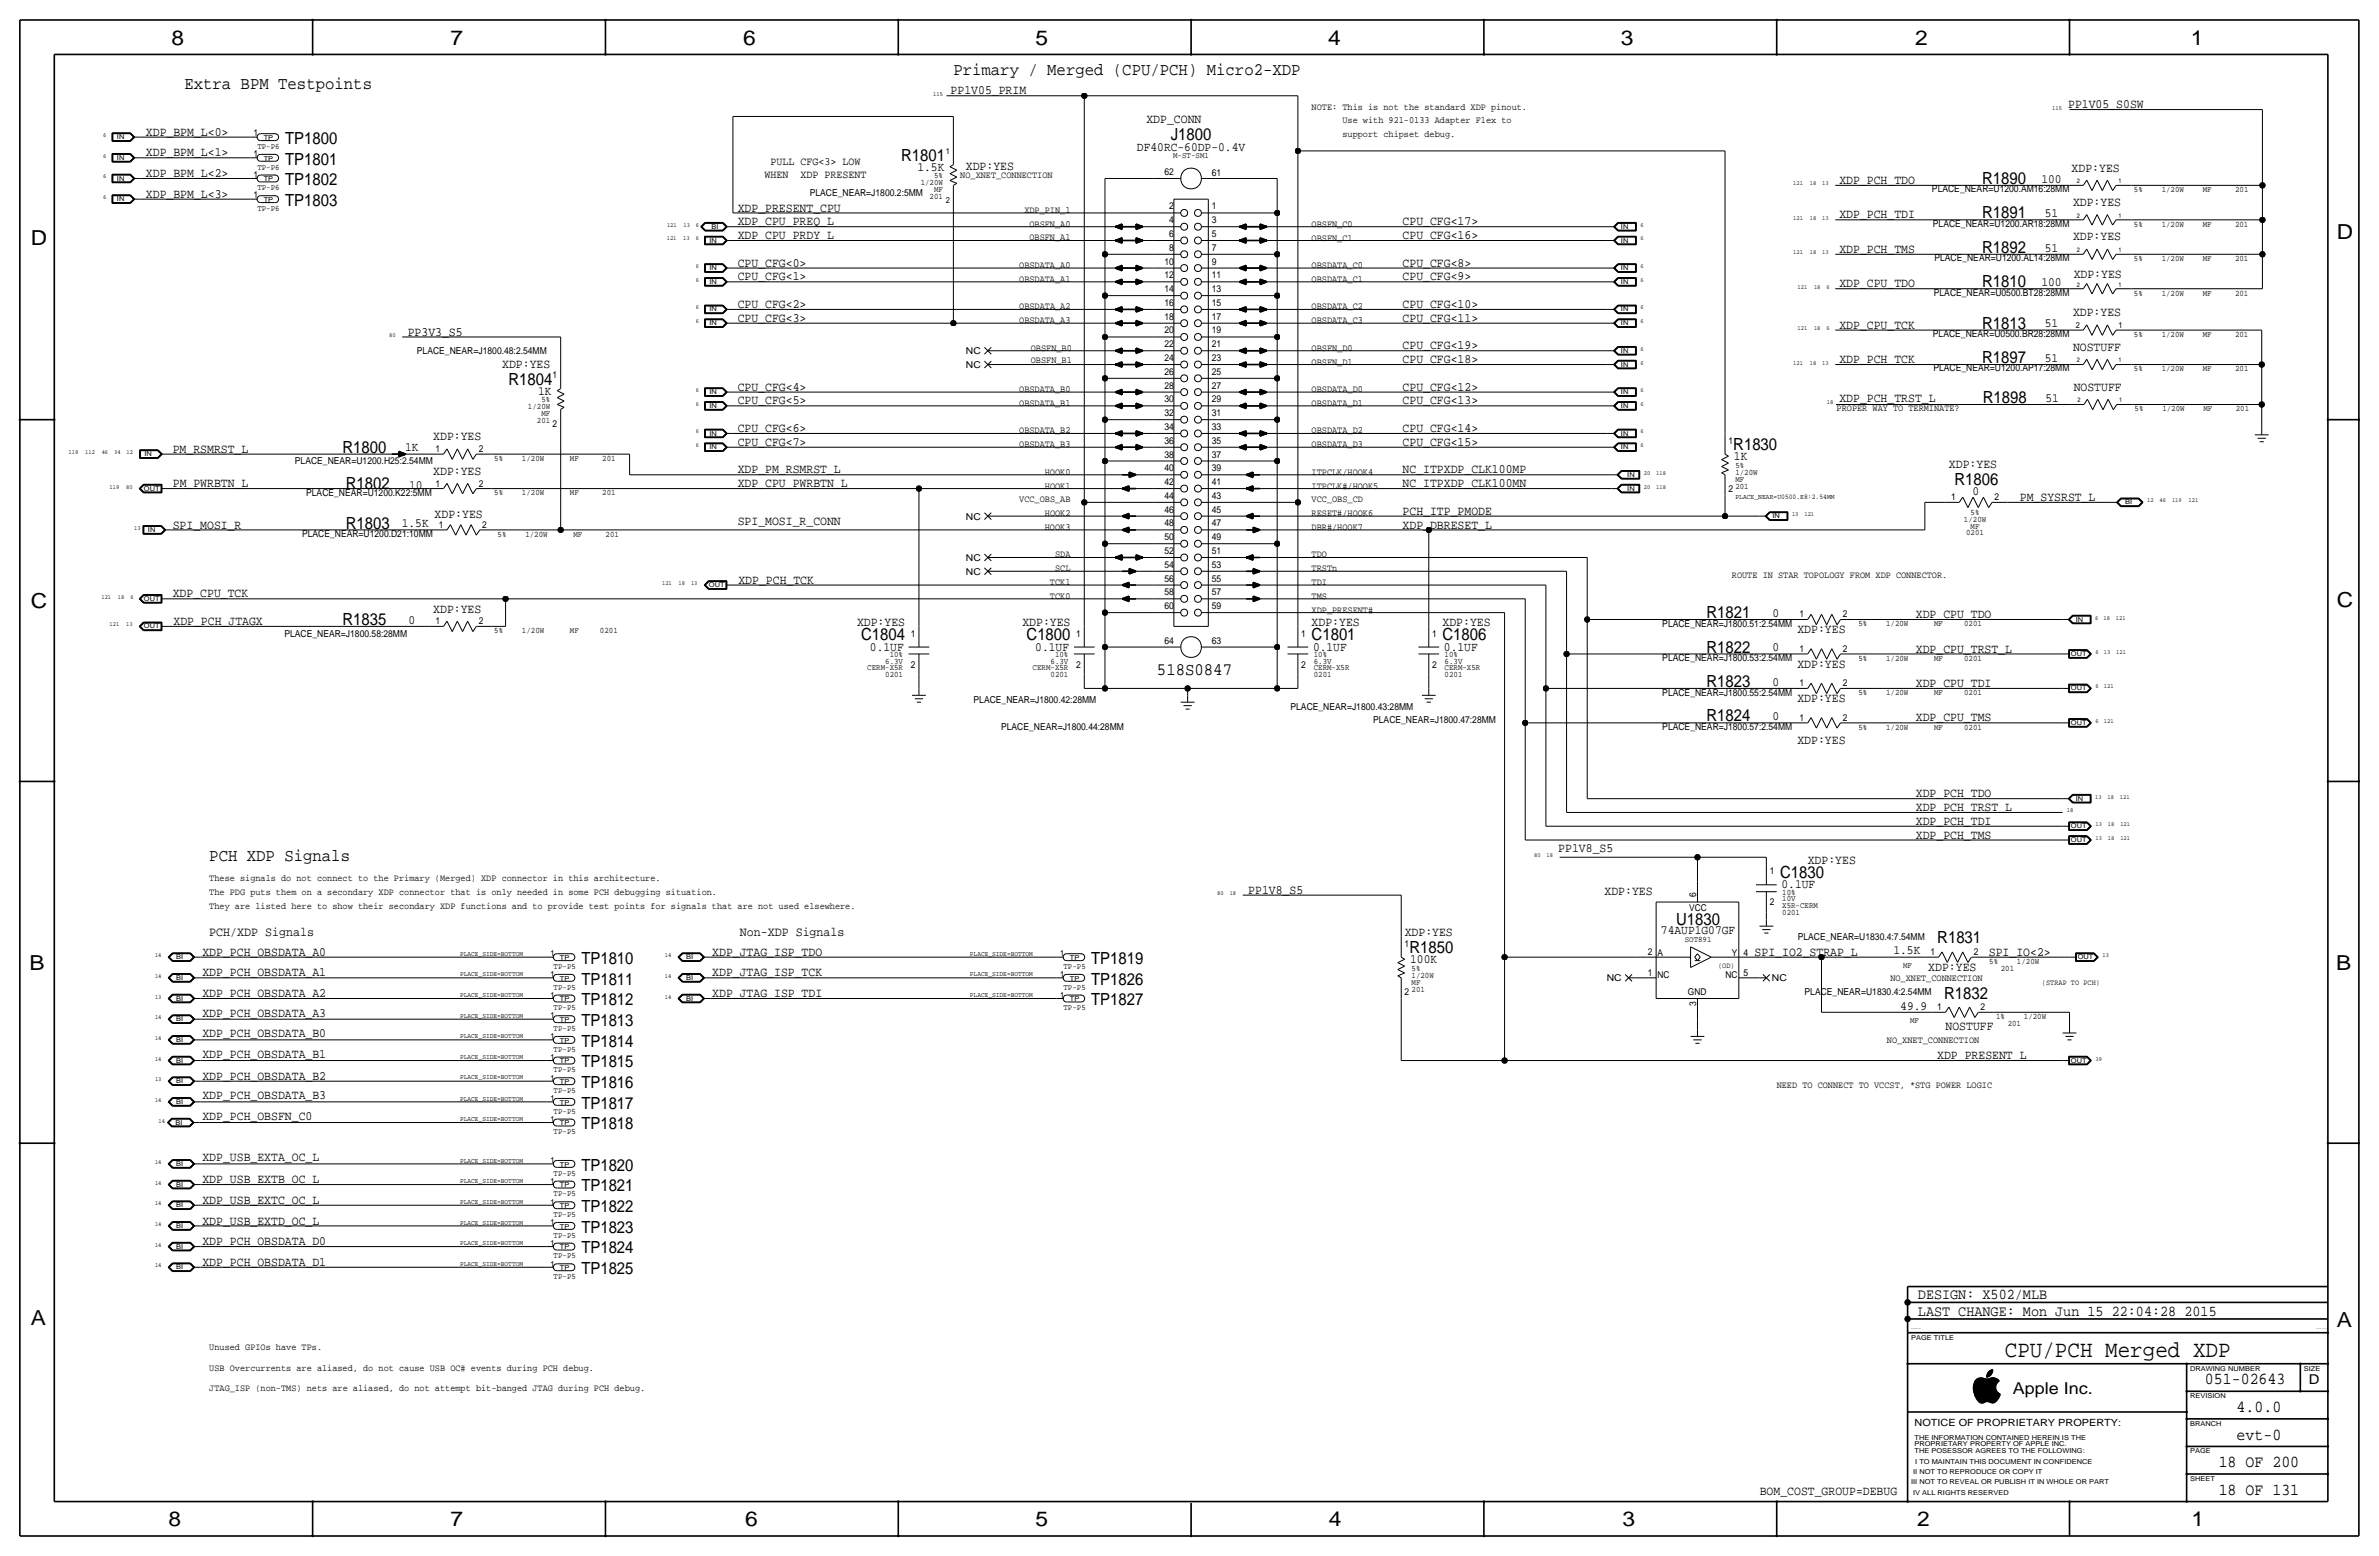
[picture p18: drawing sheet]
<svg xmlns="http://www.w3.org/2000/svg" width="877mm" height="574mm" viewBox="0 0 877 574" stroke-linecap="round" stroke-linejoin="round" font-family="sans-serif">
<defs><g id="words">
<text font-size="8.6" x="739.1" y="500.1">CPU/PCH Merged XDP</text>
<g font-size="7.6">
<text x="63.2" y="16.5">8</text>
<text x="166.1" y="16.5">7</text>
<text x="274" y="16.5">6</text>
<text x="381.7" y="16.5">5</text>
<text x="489.7" y="16.5">4</text>
<text x="597.6" y="16.5">3</text>
<text x="706.1" y="16.5">2</text>
<text x="807.7" y="16.5">1</text>
<text x="861.5" y="88.1">D</text>
<text x="11.4" y="90.4">D</text>
<text x="11.4" y="224.3">C</text>
<text x="861.5" y="223.8">C</text>
<text x="10.8" y="357.6">B</text>
<text x="861.3" y="357.4">B</text>
<text x="11.3" y="488.4">A</text>
<text x="861.5" y="489.2">A</text>
<text x="62.2" y="562.6">8</text>
<text x="166" y="562.6">7</text>
<text x="274.8" y="562.6">6</text>
<text x="381.7" y="562.6">5</text>
<text x="489.9" y="562.6">4</text>
<text x="598.1" y="562.6">3</text>
<text x="706.8" y="562.6">2</text>
<text x="807.9" y="562.6">1</text>
</g>
<g font-size="6.5">
<text x="351.5" y="27.7">Primary / Merged (CPU/PCH) Micro2-XDP</text>
<text x="68" y="32.8">Extra BPM Testpoints</text>
<text x="426.5" y="248.7">518S0847</text>
<text x="77.2" y="317.2">PCH XDP Signals</text>
</g>
<g font-size="6.2">
<text x="105.1" y="53.1">TP1800</text>
<text x="431.6" y="51.6">J1800</text>
<text x="332.2" y="59.2">R1801</text>
<text x="105.1" y="60.7">TP1801</text>
<text x="105.1" y="68.3">TP1802</text>
<text x="730.7" y="67.8">R1890</text>
<text x="105.1" y="75.9">TP1803</text>
<text x="730.7" y="80.5">R1891</text>
<text x="730.7" y="93.2">R1892</text>
<text x="730.7" y="105.9">R1810</text>
<text x="730.7" y="121.2">R1813</text>
<text x="730.7" y="133.9">R1897</text>
<text x="187.5" y="141.7">R1804</text>
<text x="731" y="148.6">R1898</text>
<text x="126.2" y="166.9">R1800</text>
<text x="639" y="165.9">R1830</text>
<text x="720.6" y="178.8">R1806</text>
<text x="127.5" y="180.1">R1802</text>
<text x="127.5" y="194.8">R1803</text>
<text x="629.1" y="227.8">R1821</text>
<text x="126.2" y="230.4">R1835</text>
<text x="317.5" y="236">C1804</text>
<text x="378.5" y="236">C1800</text>
<text x="483.6" y="236">C1801</text>
<text x="531.8" y="236">C1806</text>
<text x="629.1" y="240.5">R1822</text>
<text x="629.1" y="253.2">R1823</text>
<text x="629.1" y="265.9">R1824</text>
<text x="656.3" y="323.6">C1830</text>
<text x="618" y="340.8">U1830</text>
<text x="714.2" y="347.7">R1831</text>
<text x="519.6" y="351.3">R1850</text>
<text x="214.3" y="355.3">TP1810</text>
<text x="402.3" y="355.3">TP1819</text>
<text x="214.3" y="363">TP1811</text>
<text x="402.3" y="363">TP1826</text>
<text x="214.3" y="370.6">TP1812</text>
<text x="402.3" y="370.6">TP1827</text>
<text x="716.8" y="368">R1832</text>
<text x="214.3" y="378.2">TP1813</text>
<text x="214.3" y="385.8">TP1814</text>
<text x="214.3" y="393.4">TP1815</text>
<text x="214.3" y="401.1">TP1816</text>
<text x="214.3" y="408.7">TP1817</text>
<text x="214.3" y="416.3">TP1818</text>
<text x="214.3" y="431.5">TP1820</text>
<text x="214.3" y="439.2">TP1821</text>
<text x="214.3" y="446.8">TP1822</text>
<text x="214.3" y="454.4">TP1823</text>
<text x="214.3" y="462">TP1824</text>
<text x="214.3" y="469.6">TP1825</text>
<text x="812.9" y="510.3">051-02643</text>
<text x="824.6" y="520.4">4.0.0</text>
<text x="824.6" y="530.6">evt-0</text>
<text x="818" y="540.8">18 OF 200</text>
<text x="818" y="550.9">18 OF 131</text>
</g>
<text font-size="6" x="742.1" y="513.9">Apple Inc.</text>
<g font-size="5.6">
<text x="707.1" y="478.8">DESIGN: X502/MLB</text>
<text x="707.1" y="484.9">LAST CHANGE: Mon Jun 15 22:04:28 2015</text>
</g>
<text font-size="5" x="851.2" y="510.3">D</text>
<g font-size="4.8">
<text x="77.2" y="345.2">PCH/XDP Signals</text>
<text x="272.7" y="345.2">Non-XDP Signals</text>
</g>
<g font-size="4.7">
<text x="350.5" y="34.8">PP1V05_PRIM</text>
<text x="762.5" y="39.9">PP1V05_S0SW</text>
<text x="422.6" y="45.5">XDP_CONN</text>
<text x="53.8" y="50">XDP_BPM_L&lt;0&gt;</text>
<text x="53.8" y="57.6">XDP_BPM_L&lt;1&gt;</text>
<text x="419.2" y="55.6">DF40RC-60DP-0.4V</text>
<text x="53.8" y="65.3">XDP_BPM_L&lt;2&gt;</text>
<text x="338.2" y="63">1.5K</text>
<text x="356.1" y="62.7">XDP:YES</text>
<text x="763.7" y="63.2">XDP:YES</text>
<text x="678.1" y="67.8">XDP_PCH_TDO</text>
<text x="752.6" y="67.3">100</text>
<text x="53.8" y="72.9">XDP_BPM_L&lt;3&gt;</text>
<text x="272" y="78">XDP_PRESENT_CPU</text>
<text x="764.3" y="75.9">XDP:YES</text>
<text x="272" y="83.1">XDP_CPU_PREQ_L</text>
<text x="517.1" y="83.1">CPU_CFG&lt;17&gt;</text>
<text x="678.1" y="80.5">XDP_PCH_TDI</text>
<text x="753.9" y="80">51</text>
<text x="272" y="88.1">XDP_CPU_PRDY_L</text>
<text x="517.1" y="88.1">CPU_CFG&lt;16&gt;</text>
<text x="764.3" y="88.6">XDP:YES</text>
<text x="678.1" y="93.2">XDP_PCH_TMS</text>
<text x="753.9" y="92.7">51</text>
<text x="272" y="98.3">CPU_CFG&lt;0&gt;</text>
<text x="517.1" y="98.3">CPU_CFG&lt;8&gt;</text>
<text x="272" y="103.4">CPU_CFG&lt;1&gt;</text>
<text x="517.1" y="103.4">CPU_CFG&lt;9&gt;</text>
<text x="678.1" y="105.9">XDP_CPU_TDO</text>
<text x="752.6" y="105.4">100</text>
<text x="764.5" y="102.6">XDP:YES</text>
<text x="272" y="113.5">CPU_CFG&lt;2&gt;</text>
<text x="517.1" y="113.5">CPU_CFG&lt;10&gt;</text>
<text x="272" y="118.6">CPU_CFG&lt;3&gt;</text>
<text x="517.1" y="118.6">CPU_CFG&lt;11&gt;</text>
<text x="764.3" y="116.6">XDP:YES</text>
<text x="150.3" y="123.7">PP3V3_S5</text>
<text x="678.1" y="121.2">XDP_CPU_TCK</text>
<text x="753.9" y="120.7">51</text>
<text x="517.1" y="128.8">CPU_CFG&lt;19&gt;</text>
<text x="764.3" y="129.3">NOSTUFF</text>
<text x="185.1" y="135.6">XDP:YES</text>
<text x="517.1" y="133.9">CPU_CFG&lt;18&gt;</text>
<text x="678.1" y="133.9">XDP_PCH_TCK</text>
<text x="753.9" y="133.4">51</text>
<text x="198.4" y="145.5">1K</text>
<text x="272" y="149.1">CPU_CFG&lt;5&gt;</text>
<text x="272" y="144">CPU_CFG&lt;4&gt;</text>
<text x="517.1" y="144">CPU_CFG&lt;12&gt;</text>
<text x="517.1" y="149.1">CPU_CFG&lt;13&gt;</text>
<text x="678.1" y="148.3">XDP_PCH_TRST_L</text>
<text x="754.1" y="148.1">51</text>
<text x="764.5" y="144">NOSTUFF</text>
<text x="272" y="159.3">CPU_CFG&lt;6&gt;</text>
<text x="517.1" y="159.3">CPU_CFG&lt;14&gt;</text>
<text x="63.7" y="166.9">PM_RSMRST_L</text>
<text x="149.3" y="166.4">1K</text>
<text x="159.7" y="162.3">XDP:YES</text>
<text x="272" y="164.3">CPU_CFG&lt;7&gt;</text>
<text x="517.1" y="164.3">CPU_CFG&lt;15&gt;</text>
<text x="639.3" y="169.7">1K</text>
<text x="718.5" y="172.5">XDP:YES</text>
<text x="63.7" y="179.6">PM_PWRBTN_L</text>
<text x="159.7" y="175">XDP:YES</text>
<text x="272" y="174.5">XDP_PM_RSMRST_L</text>
<text x="272" y="179.6">XDP_CPU_PWRBTN_L</text>
<text x="517.1" y="179.6">NC_ITPXDP_CLK100MN</text>
<text x="517.1" y="174.5">NC_ITPXDP_CLK100MP</text>
<text x="150.9" y="180.1">10</text>
<text x="727.2" y="182.4">0</text>
<text x="744.7" y="184.7">PM_SYSRST_L</text>
<text x="160.2" y="190.8">XDP:YES</text>
<text x="517.1" y="189.7">PCH_ITP_PMODE</text>
<text x="63.7" y="194.8">SPI_MOSI_R</text>
<text x="148.1" y="194.3">1.5K</text>
<text x="272" y="193.5">SPI_MOSI_R_CONN</text>
<text x="517.1" y="194.8">XDP_DBRESET_L</text>
<text x="272.2" y="215.1">XDP_PCH_TCK</text>
<text x="63.7" y="220.2">XDP_CPU_TCK</text>
<text x="159.7" y="225.8">XDP:YES</text>
<text x="653.5" y="227.3">0</text>
<text x="706.3" y="227.8">XDP_CPU_TDO</text>
<text x="64" y="230.4">XDP_PCH_JTAGX</text>
<text x="150.6" y="229.9">0</text>
<text x="316" y="230.9">XDP:YES</text>
<text x="376.9" y="230.9">XDP:YES</text>
<text x="483.6" y="230.9">XDP:YES</text>
<text x="531.8" y="230.9">XDP:YES</text>
<text x="662.7" y="233.4">XDP:YES</text>
<text x="320.7" y="239.8">0.1UF</text>
<text x="381.7" y="239.8">0.1UF</text>
<text x="484.1" y="239.8">0.1UF</text>
<text x="532.3" y="239.8">0.1UF</text>
<text x="653.5" y="240">0</text>
<text x="706.3" y="240.5">XDP_CPU_TRST_L</text>
<text x="662.7" y="246.1">XDP:YES</text>
<text x="653.5" y="252.7">0</text>
<text x="706.3" y="253.2">XDP_CPU_TDI</text>
<text x="662.7" y="258.8">XDP:YES</text>
<text x="653.5" y="265.4">0</text>
<text x="706.3" y="265.9">XDP_CPU_TMS</text>
<text x="662.7" y="274.1">XDP:YES</text>
<text x="706.3" y="293.9">XDP_PCH_TDO</text>
<text x="706.3" y="299">XDP_PCH_TRST_L</text>
<text x="706.3" y="304">XDP_PCH_TDI</text>
<text x="706.3" y="309.1">XDP_PCH_TMS</text>
<text x="574.5" y="314.2">PP1V8_S5</text>
<text x="666.5" y="318.5">XDP:YES</text>
<text x="460.2" y="329.4">PP1V8_S5</text>
<text x="591.5" y="329.9">XDP:YES</text>
<text x="656.8" y="327.4">0.1UF</text>
<text x="517.9" y="345.2">XDP:YES</text>
<text x="612.3" y="344.3">74AUP1G07GF</text>
<text x="74.6" y="352.3">XDP_PCH_OBSDATA_A0</text>
<text x="262.6" y="352.3">XDP_JTAG_ISP_TDO</text>
<text x="646.9" y="352.3">SPI_IO2_STRAP_L</text>
<text x="698" y="351.8">1.5K</text>
<text x="733.2" y="352.3">SPI_IO&lt;2&gt;</text>
<text x="74.6" y="359.7">XDP_PCH_OBSDATA_A1</text>
<text x="262.6" y="359.9">XDP_JTAG_ISP_TCK</text>
<text x="519.9" y="355.1">100K</text>
<text x="710.9" y="357.9">XDP:YES</text>
<text x="74.6" y="367.4">XDP_PCH_OBSDATA_A2</text>
<text x="262.6" y="367.5">XDP_JTAG_ISP_TDI</text>
<text x="74.6" y="374.8">XDP_PCH_OBSDATA_A3</text>
<text x="700.6" y="372.1">49.9</text>
<text x="74.6" y="382.1">XDP_PCH_OBSDATA_B0</text>
<text x="717.2" y="379.5">NOSTUFF</text>
<text x="74.6" y="389.9">XDP_PCH_OBSDATA_B1</text>
<text x="714.2" y="390.4">XDP_PRESENT_L</text>
<text x="74.6" y="398">XDP_PCH_OBSDATA_B2</text>
<text x="74.6" y="405.2">XDP_PCH_OBSDATA_B3</text>
<text x="74.6" y="412.7">XDP_PCH_OBSFN_C0</text>
<text x="74.6" y="428.1">XDP_USB_EXTA_OC_L</text>
<text x="74.6" y="436.1">XDP_USB_EXTB_OC_L</text>
<text x="74.6" y="443.7">XDP_USB_EXTC_OC_L</text>
<text x="74.6" y="451.4">XDP_USB_EXTD_OC_L</text>
<text x="74.6" y="459">XDP_PCH_OBSDATA_D0</text>
<text x="74.6" y="466.6">XDP_PCH_OBSDATA_D1</text>
<text x="648.8" y="550.9">BOM_COST_GROUP=DEBUG</text>
</g>
<g font-size="4.1">
<text x="281.9" y="65.8">WHEN</text>
<text x="284.1" y="60.7">PULL CFG&lt;3&gt; LOW</text>
<text x="295.2" y="65.8">XDP PRESENT</text>
</g>
<text font-size="3.7" x="705.8" y="525.5">NOTICE OF PROPRIETARY PROPERTY:</text>
<g font-size="3.5">
<text x="483.6" y="40.4">NOTE: This is not the standard XDP pinout.</text>
<text x="494.9" y="45.5">Use with 921-0133 Adapter Flex to</text>
<text x="93.4" y="50.3">1</text>
<text x="494.9" y="50.5">support chipset debug.</text>
<text x="93.4" y="57.9">1</text>
<text x="93.4" y="65.5">1</text>
<text x="354" y="65.8">NO_XNET_CONNECTION</text>
<text x="429.3" y="64.5">62</text>
<text x="446.7" y="64.8">61</text>
<text x="712.3" y="70.9">PLACE_NEAR=U1200.AM16:28MM</text>
<text x="93.4" y="73.2">1</text>
<text x="298.5" y="72.4">PLACE_NEAR=J1800.2:5MM</text>
<text x="431" y="77.2">2</text>
<text x="446.7" y="77.2">1</text>
<text x="377.6" y="78.5">XDP_PIN_1</text>
<text x="379.5" y="83.6">OBSFN_A0</text>
<text x="431" y="82.3">4</text>
<text x="446.7" y="82.3">3</text>
<text x="483.6" y="83.6">OBSFN_C0</text>
<text x="712.6" y="83.6">PLACE_NEAR=U1200.AR18:28MM</text>
<text x="379.5" y="88.6">OBSFN_A1</text>
<text x="431" y="87.3">6</text>
<text x="446.7" y="87.3">5</text>
<text x="483.6" y="88.6">OBSFN_C1</text>
<text x="431" y="92.4">8</text>
<text x="446.7" y="92.4">7</text>
<text x="375.8" y="98.8">OBSDATA_A0</text>
<text x="429.3" y="97.5">10</text>
<text x="446.7" y="97.5">9</text>
<text x="483.6" y="98.8">OBSDATA_C0</text>
<text x="713.1" y="96.3">PLACE_NEAR=U1200.AL14:28MM</text>
<text x="375.8" y="103.9">OBSDATA_A1</text>
<text x="429.3" y="107.7">14</text>
<text x="429.3" y="102.6">12</text>
<text x="446.7" y="107.7">13</text>
<text x="446.7" y="102.6">11</text>
<text x="483.6" y="103.9">OBSDATA_C1</text>
<text x="429.3" y="112.7">16</text>
<text x="446.7" y="112.7">15</text>
<text x="713" y="109">PLACE_NEAR=U0500.BT28:28MM</text>
<text x="375.8" y="119.1">OBSDATA_A3</text>
<text x="375.8" y="114">OBSDATA_A2</text>
<text x="429.3" y="117.8">18</text>
<text x="446.7" y="117.8">17</text>
<text x="483.6" y="114">OBSDATA_C2</text>
<text x="483.6" y="119.1">OBSDATA_C3</text>
<text x="429.3" y="122.9">20</text>
<text x="446.7" y="122.9">19</text>
<text x="712.6" y="124.2">PLACE_NEAR=U0500.BR28:28MM</text>
<text x="153.7" y="130.6">PLACE_NEAR=J1800.48:2.54MM</text>
<text x="356.1" y="130.6">NC</text>
<text x="380" y="129.3">OBSFN_B0</text>
<text x="429.3" y="128">22</text>
<text x="446.7" y="128">21</text>
<text x="483.6" y="129.3">OBSFN_D0</text>
<text x="356.1" y="135.6">NC</text>
<text x="380" y="133.9">OBSFN_B1</text>
<text x="429.3" y="133.1">24</text>
<text x="446.7" y="133.1">23</text>
<text x="483.6" y="134.4">OBSFN_D1</text>
<text x="712.8" y="136.9">PLACE_NEAR=U1200.AP17:28MM</text>
<text x="203.7" y="139.4">1</text>
<text x="429.3" y="143.2">28</text>
<text x="429.3" y="138.2">26</text>
<text x="446.7" y="143.2">27</text>
<text x="446.7" y="138.2">25</text>
<text x="375.8" y="144.5">OBSDATA_B0</text>
<text x="375.8" y="149.6">OBSDATA_B1</text>
<text x="429.3" y="148.3">30</text>
<text x="446.7" y="148.3">29</text>
<text x="483.6" y="149.6">OBSDATA_D1</text>
<text x="483.6" y="144.5">OBSDATA_D0</text>
<text x="429.3" y="153.4">32</text>
<text x="446.7" y="153.4">31</text>
<text x="677.1" y="151.6">PROPER WAY TO TERMINATE?</text>
<text x="203.7" y="157.2">2</text>
<text x="375.8" y="159.8">OBSDATA_B2</text>
<text x="429.3" y="158.5">34</text>
<text x="446.7" y="158.5">33</text>
<text x="483.6" y="159.8">OBSDATA_D2</text>
<text x="160.5" y="166.6">1</text>
<text x="176.5" y="166.6">2</text>
<text x="375.8" y="164.8">OBSDATA_B3</text>
<text x="429.3" y="163.6">36</text>
<text x="446.7" y="163.6">35</text>
<text x="483.6" y="164.8">OBSDATA_D3</text>
<text x="637.2" y="163.6">1</text>
<text x="108.7" y="171.1">PLACE_NEAR=U1200.H25:2.54MM</text>
<text x="429.3" y="173.7">40</text>
<text x="429.3" y="168.6">38</text>
<text x="446.7" y="173.7">39</text>
<text x="446.7" y="168.6">37</text>
<text x="160.5" y="179.3">1</text>
<text x="176.5" y="179.3">2</text>
<text x="385.2" y="175">HOOK0</text>
<text x="429.3" y="178.8">42</text>
<text x="446.7" y="178.8">41</text>
<text x="483.6" y="175">ITPCLK/HOOK4</text>
<text x="112.9" y="182.9">PLACE_NEAR=U1200.K22:5MM</text>
<text x="375.8" y="185.2">VCC_OBS_AB</text>
<text x="385.2" y="180.1">HOOK1</text>
<text x="429.3" y="183.9">44</text>
<text x="446.7" y="183.9">43</text>
<text x="483.6" y="185.2">VCC_OBS_CD</text>
<text x="483.6" y="180.1">ITPCLK#/HOOK5</text>
<text x="637.2" y="181.4">2</text>
<text x="719.3" y="184.4">1</text>
<text x="735.3" y="184.4">2</text>
<text x="356.1" y="191.5">NC</text>
<text x="385.2" y="190.2">HOOK2</text>
<text x="429.3" y="189">46</text>
<text x="446.7" y="189">45</text>
<text x="483.6" y="190.2">RESET#/HOOK6</text>
<text x="161.8" y="194.6">1</text>
<text x="177.7" y="194.6">2</text>
<text x="385.2" y="195.3">HOOK3</text>
<text x="429.3" y="194">48</text>
<text x="446.7" y="194">47</text>
<text x="483.6" y="195.3">DBR#/HOOK7</text>
<text x="111.4" y="198">PLACE_NEAR=U1200.D21:10MM</text>
<text x="429.3" y="199.1">50</text>
<text x="446.7" y="199.1">49</text>
<text x="356.1" y="206.8">NC</text>
<text x="389" y="205.5">SDA</text>
<text x="429.3" y="209.3">54</text>
<text x="429.3" y="204.2">52</text>
<text x="446.7" y="209.3">53</text>
<text x="446.7" y="204.2">51</text>
<text x="483.6" y="205.5">TDO</text>
<text x="356.1" y="211.8">NC</text>
<text x="387.1" y="215.6">TCK1</text>
<text x="389" y="210.6">SCL</text>
<text x="429.3" y="214.4">56</text>
<text x="446.7" y="214.4">55</text>
<text x="483.6" y="210.6">TRSTn</text>
<text x="483.6" y="215.6">TDI</text>
<text x="638.5" y="213.1">ROUTE IN STAR TOPOLOGY FROM XDP CONNECTOR.</text>
<text x="387.1" y="220.7">TCK0</text>
<text x="429.3" y="219.5">58</text>
<text x="446.7" y="219.5">57</text>
<text x="483.6" y="220.7">TMS</text>
<text x="429.3" y="224.5">60</text>
<text x="446.7" y="224.5">59</text>
<text x="483.6" y="225.8">XDP_PRESENT#</text>
<text x="663.4" y="227.6">1</text>
<text x="679.4" y="227.6">2</text>
<text x="160.5" y="230.1">1</text>
<text x="176.5" y="230.1">2</text>
<text x="612.8" y="231">PLACE_NEAR=J1800.51:2.54MM</text>
<text x="104.9" y="235">PLACE_NEAR=J1800.58:28MM</text>
<text x="335.8" y="234.7">1</text>
<text x="396.7" y="234.7">1</text>
<text x="429.3" y="237.2">64</text>
<text x="446.7" y="237.2">63</text>
<text x="479.8" y="234.7">1</text>
<text x="528" y="234.7">1</text>
<text x="612.8" y="243.7">PLACE_NEAR=J1800.53:2.54MM</text>
<text x="663.4" y="240.3">1</text>
<text x="679.4" y="240.3">2</text>
<text x="335.8" y="246.1">2</text>
<text x="396.7" y="246.1">2</text>
<text x="479.8" y="246.1">2</text>
<text x="528" y="246.1">2</text>
<text x="612.8" y="256.4">PLACE_NEAR=J1800.55:2.54MM</text>
<text x="663.4" y="253">1</text>
<text x="679.4" y="253">2</text>
<text x="358.9" y="259">PLACE_NEAR=J1800.42:28MM</text>
<text x="475.8" y="261.5">PLACE_NEAR=J1800.43:28MM</text>
<text x="369.1" y="269.1">PLACE_NEAR=J1800.44:28MM</text>
<text x="506.3" y="266.6">PLACE_NEAR=J1800.47:28MM</text>
<text x="612.8" y="269.1">PLACE_NEAR=J1800.57:2.54MM</text>
<text x="663.4" y="265.7">1</text>
<text x="679.4" y="265.7">2</text>
<text x="652.5" y="322.3">1</text>
<text x="77.2" y="329.9">The PDG puts them on a secondary XDP connector that is only needed in some PCH debugging situation.</text>
<text x="77.2" y="324.9">These signals do not connect to the Primary (Merged) XDP connector in this architecture.</text>
<text x="77.2" y="335">They are listed here to show their secondary XDP functions and to provide test points for signals that are not used elsewhere.</text>
<text x="622.8" y="335.8">VCC</text>
<text x="625.3" y="330.7" transform="rotate(-90 625.3 330.7)">6</text>
<text x="652.5" y="333.8">2</text>
<text x="662.8" y="346.5">PLACE_NEAR=U1830.4:7.54MM</text>
<text x="517.9" y="349">1</text>
<text x="607.5" y="352">2</text>
<text x="611.1" y="352.3">A</text>
<text x="638.5" y="352.3">Y</text>
<text x="642.8" y="352.3">4</text>
<text x="711.7" y="352">1</text>
<text x="727.7" y="352">2</text>
<text x="607.5" y="359.7">1</text>
<text x="642.8" y="359.9">5</text>
<text x="592.3" y="361.7">NC</text>
<text x="611.1" y="360.4">NC</text>
<text x="636.1" y="360.4">NC</text>
<text x="653.2" y="361.7">NC</text>
<text x="696.9" y="361.7">NO_XNET_CONNECTION</text>
<text x="517.9" y="366.8">2</text>
<text x="622.2" y="366.8">GND</text>
<text x="625.3" y="370.8" transform="rotate(-90 625.3 370.8)">3</text>
<text x="665.3" y="366.8">PLACE_NEAR=U1830.4:2.54MM</text>
<text x="714.2" y="372.4">1</text>
<text x="730.2" y="372.4">2</text>
<text x="695.7" y="384.6">NO_XNET_CONNECTION</text>
<text x="655" y="401.1">NEED TO CONNECT TO VCCST, *STG POWER LOGIC</text>
<text x="77.2" y="497.6">Unused GPIOs have TPs.</text>
<text x="77.2" y="505.2">USB Overcurrents are aliased, do not cause USB OC# events during PCH debug.</text>
<text x="77.2" y="512.8">JTAG_ISP (non-TMS) nets are aliased, do not attempt bit-banged JTAG during PCH debug.</text>
</g>
<g font-size="3.1">
<text x="94.9" y="54.9">TP-P6</text>
<text x="348.7" y="56.9">1</text>
<text x="432.5" y="58.2">M-ST-SM1</text>
<text x="94.9" y="62.5">TP-P6</text>
<text x="344.4" y="65.8">5%</text>
<text x="94.9" y="70.1">TP-P6</text>
<text x="339.4" y="68.3">1/20W</text>
<text x="344.4" y="70.9">MF</text>
<text x="786.7" y="70.9">5%</text>
<text x="796.9" y="70.9">1/20W</text>
<text x="812.1" y="70.9">MF</text>
<text x="824" y="70.9">201</text>
<text x="94.9" y="77.7">TP-P6</text>
<text x="342.7" y="73.4">201</text>
<text x="348.7" y="74.7">2</text>
<text x="786.7" y="83.6">5%</text>
<text x="796.9" y="83.6">1/20W</text>
<text x="812.1" y="83.6">MF</text>
<text x="824" y="83.6">201</text>
<text x="786.7" y="96.3">5%</text>
<text x="796.9" y="96.3">1/20W</text>
<text x="812.1" y="96.3">MF</text>
<text x="824" y="96.3">201</text>
<text x="786.7" y="109">5%</text>
<text x="796.9" y="109">1/20W</text>
<text x="812.1" y="109">MF</text>
<text x="824" y="109">201</text>
<text x="765.2" y="120.9">2</text>
<text x="781" y="120.9">1</text>
<text x="786.7" y="124.2">5%</text>
<text x="796.9" y="124.2">1/20W</text>
<text x="812.1" y="124.2">MF</text>
<text x="824" y="124.2">201</text>
<text x="786.7" y="136.9">5%</text>
<text x="796.9" y="136.9">1/20W</text>
<text x="812.1" y="136.9">MF</text>
<text x="824" y="136.9">201</text>
<text x="199.6" y="148.3">5%</text>
<text x="194.6" y="150.9">1/20W</text>
<text x="197.9" y="156">201</text>
<text x="199.6" y="153.4">MF</text>
<text x="787" y="151.6">5%</text>
<text x="797.2" y="151.6">1/20W</text>
<text x="812.4" y="151.6">MF</text>
<text x="824.2" y="151.6">201</text>
<text x="182.2" y="169.9">5%</text>
<text x="192.4" y="169.9">1/20W</text>
<text x="210.1" y="169.9">MF</text>
<text x="222" y="169.9">201</text>
<text x="639.8" y="172.5">5%</text>
<text x="639.8" y="175">1/20W</text>
<text x="639.8" y="177.5">MF</text>
<text x="182.2" y="182.6">5%</text>
<text x="192.4" y="182.6">1/20W</text>
<text x="210.1" y="182.6">MF</text>
<text x="222" y="182.6">201</text>
<text x="639.8" y="180.1">201</text>
<text x="726.5" y="189.7">5%</text>
<text x="183.5" y="197.9">5%</text>
<text x="193.7" y="197.9">1/20W</text>
<text x="211.4" y="197.9">MF</text>
<text x="223.3" y="197.9">201</text>
<text x="724" y="192.3">1/20W</text>
<text x="724.9" y="197.4">0201</text>
<text x="726.5" y="194.8">MF</text>
<text x="182.2" y="233.4">5%</text>
<text x="192.4" y="233.4">1/20W</text>
<text x="210.1" y="233.4">MF</text>
<text x="221.2" y="233.4">0201</text>
<text x="685.1" y="230.9">5%</text>
<text x="695.3" y="230.9">1/20W</text>
<text x="713.1" y="230.9">MF</text>
<text x="724.1" y="230.9">0201</text>
<text x="326.3" y="244.6">6.3V</text>
<text x="328" y="242.3">10%</text>
<text x="387.3" y="244.6">6.3V</text>
<text x="389" y="242.3">10%</text>
<text x="484.3" y="244.6">6.3V</text>
<text x="484.3" y="242.3">10%</text>
<text x="532.6" y="244.6">6.3V</text>
<text x="532.6" y="242.3">10%</text>
<text x="685.1" y="243.6">5%</text>
<text x="695.3" y="243.6">1/20W</text>
<text x="713.1" y="243.6">MF</text>
<text x="724.1" y="243.6">0201</text>
<text x="319.7" y="247.1">CERM-X5R</text>
<text x="326.3" y="249.7">0201</text>
<text x="380.7" y="247.1">CERM-X5R</text>
<text x="387.3" y="249.7">0201</text>
<text x="484.3" y="249.7">0201</text>
<text x="484.3" y="247.1">CERM-X5R</text>
<text x="532.6" y="249.7">0201</text>
<text x="532.6" y="247.1">CERM-X5R</text>
<text x="685.1" y="256.3">5%</text>
<text x="695.3" y="256.3">1/20W</text>
<text x="713.1" y="256.3">MF</text>
<text x="724.1" y="256.3">0201</text>
<text x="685.1" y="269">5%</text>
<text x="695.3" y="269">1/20W</text>
<text x="713.1" y="269">MF</text>
<text x="724.1" y="269">0201</text>
<text x="657" y="329.9">10%</text>
<text x="657" y="332.2">10V</text>
<text x="657" y="334.8">X5R-CERM</text>
<text x="657" y="337.3">0201</text>
<text x="621.1" y="347.1">SOT891</text>
<text x="202.9" y="352.6">1</text>
<text x="390.9" y="352.6">1</text>
<text x="204.1" y="357.1">TP-P5</text>
<text x="392.1" y="357.1">TP-P5</text>
<text x="520.4" y="357.9">5%</text>
<text x="701.6" y="356.6">MF</text>
<text x="733.4" y="355.3">5%</text>
<text x="737.6" y="357.9">201</text>
<text x="743.6" y="355.3">1/20W</text>
<text x="202.9" y="360.2">1</text>
<text x="204.1" y="364.7">TP-P5</text>
<text x="390.9" y="360.2">1</text>
<text x="392.1" y="364.7">TP-P5</text>
<text x="520.4" y="363">MF</text>
<text x="520.4" y="365.5">201</text>
<text x="520.4" y="360.4">1/20W</text>
<text x="202.9" y="367.8">1</text>
<text x="390.9" y="367.8">1</text>
<text x="202.9" y="375.4">1</text>
<text x="204.1" y="372.4">TP-P5</text>
<text x="392.1" y="372.4">TP-P5</text>
<text x="704.2" y="376.9">MF</text>
<text x="735.9" y="375.7">1%</text>
<text x="746.1" y="375.7">1/20W</text>
<text x="202.9" y="383">1</text>
<text x="204.1" y="380">TP-P5</text>
<text x="740.2" y="378.2">201</text>
<text x="204.1" y="387.6">TP-P5</text>
<text x="202.9" y="390.7">1</text>
<text x="204.1" y="395.2">TP-P5</text>
<text x="202.9" y="398.3">1</text>
<text x="202.9" y="405.9">1</text>
<text x="204.1" y="402.8">TP-P5</text>
<text x="202.9" y="413.5">1</text>
<text x="204.1" y="410.5">TP-P5</text>
<text x="204.1" y="418.1">TP-P5</text>
<text x="202.9" y="428.8">1</text>
<text x="202.9" y="436.4">1</text>
<text x="204.1" y="433.3">TP-P5</text>
<text x="202.9" y="444">1</text>
<text x="204.1" y="440.9">TP-P5</text>
<text x="204.1" y="448.6">TP-P5</text>
<text x="202.9" y="451.6">1</text>
<text x="202.9" y="459.2">1</text>
<text x="204.1" y="456.2">TP-P5</text>
<text x="202.9" y="466.9">1</text>
<text x="204.1" y="463.8">TP-P5</text>
<text x="204.1" y="471.4">TP-P5</text>
</g>
<g font-size="2.9">
<text x="633.4" y="356.6">(OD)</text>
<text x="752.8" y="363">(STRAP TO PCH)</text>
</g>
<g font-size="2.6">
<text x="639.8" y="183.9">PLACE_NEAR=U0500.E8:2.54MM</text>
<text x="169.6" y="352.3">PLACE_SIDE=BOTTOM</text>
<text x="357.6" y="352.3">PLACE_SIDE=BOTTOM</text>
<text x="169.6" y="359.9">PLACE_SIDE=BOTTOM</text>
<text x="357.6" y="359.9">PLACE_SIDE=BOTTOM</text>
<text x="169.6" y="367.5">PLACE_SIDE=BOTTOM</text>
<text x="357.6" y="367.5">PLACE_SIDE=BOTTOM</text>
<text x="169.6" y="375.2">PLACE_SIDE=BOTTOM</text>
<text x="169.6" y="382.8">PLACE_SIDE=BOTTOM</text>
<text x="169.6" y="390.4">PLACE_SIDE=BOTTOM</text>
<text x="169.6" y="397.8">PLACE_SIDE=BOTTOM</text>
<text x="169.6" y="405.6">PLACE_SIDE=BOTTOM</text>
<text x="169.6" y="413.3">PLACE_SIDE=BOTTOM</text>
<text x="169.6" y="428.5">PLACE_SIDE=BOTTOM</text>
<text x="169.6" y="436.1">PLACE_SIDE=BOTTOM</text>
<text x="169.6" y="443.7">PLACE_SIDE=BOTTOM</text>
<text x="169.6" y="451.4">PLACE_SIDE=BOTTOM</text>
<text x="169.6" y="459">PLACE_SIDE=BOTTOM</text>
<text x="169.6" y="466.6">PLACE_SIDE=BOTTOM</text>
</g>
<g font-size="2.5">
<text x="43.1" y="51.3">IN</text>
<text x="97.2" y="51.6">TP</text>
<text x="43.1" y="58.9">IN</text>
<text x="97.2" y="59.2">TP</text>
<text x="43.1" y="66.5">IN</text>
<text x="97.2" y="66.8">TP</text>
<text x="43.1" y="74.2">IN</text>
<text x="97.2" y="74.4">TP</text>
<text x="261.6" y="89.4">IN</text>
<text x="262.3" y="84.3">BI</text>
<text x="597.6" y="89.4">IN</text>
<text x="597.6" y="84.3">IN</text>
<text x="261.6" y="99.6">IN</text>
<text x="597.6" y="99.6">IN</text>
<text x="261.6" y="104.6">IN</text>
<text x="597.6" y="104.6">IN</text>
<text x="261.6" y="119.9">IN</text>
<text x="261.6" y="114.8">IN</text>
<text x="597.6" y="119.9">IN</text>
<text x="597.6" y="114.8">IN</text>
<text x="597.6" y="130">IN</text>
<text x="597.6" y="135.1">IN</text>
<text x="261.6" y="145.3">IN</text>
<text x="597.6" y="145.3">IN</text>
<text x="261.6" y="150.4">IN</text>
<text x="597.6" y="150.4">IN</text>
<text x="261.6" y="160.5">IN</text>
<text x="597.6" y="160.5">IN</text>
<text x="261.6" y="165.6">IN</text>
<text x="597.6" y="165.6">IN</text>
<text x="53.3" y="168.1">IN</text>
<text x="599.9" y="175.8">IN</text>
<text x="53.1" y="180.8">OUT</text>
<text x="599.9" y="180.8">IN</text>
<text x="783.5" y="185.9">BI</text>
<text x="653.5" y="191">IN</text>
<text x="54.6" y="196.1">IN</text>
<text x="53.1" y="221.5">OUT</text>
<text x="261.4" y="216.4">OUT</text>
<text x="53.1" y="231.6">OUT</text>
<text x="765.3" y="229.1">IN</text>
<text x="763.5" y="241.8">OUT</text>
<text x="763.5" y="254.5">OUT</text>
<text x="763.5" y="267.2">OUT</text>
<text x="765.3" y="295.1">IN</text>
<text x="763.5" y="305.3">OUT</text>
<text x="763.5" y="310.4">OUT</text>
<text x="65" y="353.6">BI</text>
<text x="206.5" y="353.8">TP</text>
<text x="252.9" y="353.6">BI</text>
<text x="394.4" y="353.8">TP</text>
<text x="766" y="353.6">OUT</text>
<text x="65" y="361.2">BI</text>
<text x="206.5" y="361.4">TP</text>
<text x="252.9" y="361.2">BI</text>
<text x="394.4" y="361.4">TP</text>
<text x="65" y="368.8">BI</text>
<text x="206.5" y="369.1">TP</text>
<text x="252.9" y="368.8">BI</text>
<text x="394.4" y="369.1">TP</text>
<text x="65" y="376.4">BI</text>
<text x="206.5" y="376.7">TP</text>
<text x="65" y="384">BI</text>
<text x="206.5" y="384.3">TP</text>
<text x="65" y="391.7">BI</text>
<text x="206.5" y="391.9">TP</text>
<text x="763.5" y="391.7">OUT</text>
<text x="65" y="399.3">BI</text>
<text x="206.5" y="399.5">TP</text>
<text x="65" y="406.9">BI</text>
<text x="206.5" y="407.2">TP</text>
<text x="64.7" y="414.5">BI</text>
<text x="206.5" y="414.8">TP</text>
<text x="65" y="429.8">BI</text>
<text x="206.5" y="430">TP</text>
<text x="65" y="437.4">BI</text>
<text x="206.5" y="437.6">TP</text>
<text x="65" y="445">BI</text>
<text x="206.5" y="445.3">TP</text>
<text x="65" y="452.6">BI</text>
<text x="206.5" y="452.9">TP</text>
<text x="65" y="460.2">BI</text>
<text x="206.5" y="460.5">TP</text>
<text x="65" y="467.9">BI</text>
<text x="206.5" y="468.1">TP</text>
<text x="704.5" y="493.8">PAGE TITLE</text>
<text x="807.4" y="505.2">DRAWING NUMBER</text>
<text x="849.3" y="505.2">SIZE</text>
<text x="807.4" y="515.4">REVISION</text>
<text x="807.4" y="525.5">BRANCH</text>
<text x="705.8" y="533.1">PROPRIETARY PROPERTY OF APPLE INC.</text>
<text x="705.8" y="530.6">THE INFORMATION CONTAINED HEREIN IS THE</text>
<text x="705.8" y="535.7">THE POSESSOR AGREES TO THE FOLLOWING:</text>
<text x="706.1" y="539.5">I TO MAINTAIN THIS DOCUMENT IN CONFIDENCE</text>
<text x="807.4" y="535.7">PAGE</text>
<text x="705.3" y="543.3">II NOT TO REPRODUCE OR COPY IT</text>
<text x="807.4" y="545.8">SHEET</text>
<text x="704.5" y="547.1">III NOT TO REVEAL OR PUBLISH IT IN WHOLE OR PART</text>
<text x="705.3" y="550.9">IV ALL RIGHTS RESERVED</text>
</g>
<g font-size="2.3">
<text x="344.1" y="35.3">115</text>
<text x="756.6" y="40.4">115</text>
<text x="38" y="50.5">6</text>
<text x="38" y="58.2">6</text>
<text x="38" y="65.8">6</text>
<text x="661.1" y="68.3">121</text>
<text x="667.2" y="68.3">18</text>
<text x="671.8" y="68.3">13</text>
<text x="765.6" y="67.6">2</text>
<text x="781" y="67.6">1</text>
<text x="38" y="73.4">6</text>
<text x="245.9" y="83.6">121</text>
<text x="252" y="83.6">13</text>
<text x="256.6" y="83.6">6</text>
<text x="604.8" y="83.6">6</text>
<text x="661.1" y="81">121</text>
<text x="667.2" y="81">18</text>
<text x="671.8" y="81">13</text>
<text x="765.6" y="80.3">2</text>
<text x="781" y="80.3">1</text>
<text x="245.8" y="88.6">121</text>
<text x="251.9" y="88.6">13</text>
<text x="256.5" y="88.6">6</text>
<text x="604.8" y="88.6">6</text>
<text x="661.1" y="93.7">121</text>
<text x="667.2" y="93.7">18</text>
<text x="671.8" y="93.7">13</text>
<text x="765.6" y="93">2</text>
<text x="781" y="93">1</text>
<text x="256.5" y="98.8">6</text>
<text x="604.8" y="98.8">6</text>
<text x="256.5" y="103.9">6</text>
<text x="604.8" y="103.9">6</text>
<text x="662.7" y="106.4">121</text>
<text x="668.8" y="106.4">18</text>
<text x="673.4" y="106.4">6</text>
<text x="765.6" y="105.7">2</text>
<text x="781" y="105.7">1</text>
<text x="256.5" y="119.1">6</text>
<text x="256.5" y="114">6</text>
<text x="604.8" y="119.1">6</text>
<text x="604.8" y="114">6</text>
<text x="143.5" y="124.2">80</text>
<text x="662.7" y="121.7">121</text>
<text x="668.8" y="121.7">18</text>
<text x="673.4" y="121.7">6</text>
<text x="604.8" y="129.3">6</text>
<text x="604.8" y="134.4">6</text>
<text x="661.1" y="134.4">121</text>
<text x="667.2" y="134.4">18</text>
<text x="671.8" y="134.4">13</text>
<text x="765.6" y="133.6">2</text>
<text x="781" y="133.6">1</text>
<text x="256.5" y="149.6">6</text>
<text x="256.5" y="144.5">6</text>
<text x="604.8" y="149.6">6</text>
<text x="604.8" y="144.5">6</text>
<text x="673.6" y="149.1">18</text>
<text x="765.9" y="148.3">2</text>
<text x="781.3" y="148.3">1</text>
<text x="256.5" y="159.8">6</text>
<text x="604.8" y="159.8">6</text>
<text x="25.3" y="167.4">119</text>
<text x="31.4" y="167.4">112</text>
<text x="37.5" y="167.4">46</text>
<text x="42.1" y="167.4">34</text>
<text x="46.6" y="167.4">12</text>
<text x="256.5" y="164.8">6</text>
<text x="604.8" y="164.8">6</text>
<text x="606" y="175">20</text>
<text x="610.6" y="175">118</text>
<text x="40.4" y="180.1">119</text>
<text x="46.5" y="180.1">80</text>
<text x="606" y="180.1">20</text>
<text x="610.6" y="180.1">118</text>
<text x="791.6" y="185.2">12</text>
<text x="796.2" y="185.2">46</text>
<text x="800.8" y="185.2">119</text>
<text x="806.9" y="185.2">121</text>
<text x="660.7" y="190.2">13</text>
<text x="665.2" y="190.2">121</text>
<text x="49.4" y="195.3">13</text>
<text x="244.1" y="215.6">121</text>
<text x="250.2" y="215.6">18</text>
<text x="254.8" y="215.6">13</text>
<text x="37.4" y="220.7">121</text>
<text x="43.5" y="220.7">18</text>
<text x="48.1" y="220.7">6</text>
<text x="40.4" y="230.9">121</text>
<text x="46.5" y="230.9">13</text>
<text x="772.4" y="228.3">6</text>
<text x="775.5" y="228.3">18</text>
<text x="780" y="228.3">121</text>
<text x="772.6" y="241">6</text>
<text x="775.6" y="241">13</text>
<text x="780.2" y="241">121</text>
<text x="772.6" y="253.7">6</text>
<text x="775.6" y="253.7">121</text>
<text x="772.6" y="266.4">6</text>
<text x="775.6" y="266.4">121</text>
<text x="761.9" y="299.5">18</text>
<text x="772.4" y="294.4">13</text>
<text x="777" y="294.4">18</text>
<text x="781.6" y="294.4">121</text>
<text x="772.6" y="304.5">13</text>
<text x="777.1" y="304.5">18</text>
<text x="781.7" y="304.5">121</text>
<text x="772.6" y="309.6">13</text>
<text x="777.1" y="309.6">18</text>
<text x="781.7" y="309.6">121</text>
<text x="565.6" y="316">80</text>
<text x="570.2" y="316">18</text>
<text x="448.8" y="329.9">80</text>
<text x="453.3" y="329.9">18</text>
<text x="57.1" y="352.8">14</text>
<text x="245.1" y="352.8">14</text>
<text x="775.1" y="352.8">13</text>
<text x="57.1" y="360.4">14</text>
<text x="245.1" y="360.4">14</text>
<text x="57.1" y="368">13</text>
<text x="245.1" y="368">14</text>
<text x="57.1" y="375.7">14</text>
<text x="57.1" y="383.3">14</text>
<text x="57.1" y="390.9">14</text>
<text x="772.6" y="390.9">39</text>
<text x="57.1" y="398.5">13</text>
<text x="57.1" y="406.1">14</text>
<text x="58.4" y="413.8">14</text>
<text x="57.1" y="429">14</text>
<text x="57.1" y="436.6">14</text>
<text x="57.1" y="444.2">14</text>
<text x="57.1" y="451.9">14</text>
<text x="57.1" y="459.5">14</text>
<text x="57.2" y="467.1">14</text>
</g>
<g font-size=".4">
<text x="704.5" y="490">SYNC_MASTER=ZIFENG</text>
<text x="853.9" y="490">SYNC_DATE=05/24/2017</text>
</g>
</g></defs>
<g fill="none" stroke="#000" stroke-width=".37">
<path d="M348.9 35.3h50.8zM399.7 35.3v149.9zM399.7 35.3h78.8zM478.5 35.3v20.3zM41.3 49h6.8zM41.3 56.6h6.8zM41.3 49v3.1zM41.3 52.1h6.8zM41.3 56.6v3.1zM41.3 59.7h6.8zM41.4 49.1h6.7zM41.4 56.7h6.7z"/>
<path d="M41.4 49.1v2.9zM41.4 52h6.7zM41.4 56.7v2.9zM41.4 59.6h6.7zM41.5 49.2h6.5zM41.5 49.2v2.7zM41.5 51.9h6.5zM41.5 56.8h6.5zM41.5 56.8v2.7zM41.5 59.5h6.5zM41.6 49.3v2.5zM41.6 51.8h6.4z"/>
<path d="M41.6 56.9v2.5zM41.6 59.4h6.4zM41.6 49.3h6.4zM41.6 56.9h6.4zM48 49.3l1.2 1.2zM48 56.9l1.2 1.3zM48 51.8l1.2-1.3zM48 59.4l1.2-1.2zM48 51.9l1.4-1.4zM48 59.5l1.4-1.3zM48 49.2l1.4 1.3zM48 56.8l1.4 1.4z"/>
<path d="M48.1 49.1l1.4 1.4zM48.1 56.7l1.4 1.5zM48.1 52l1.4-1.5zM48.1 59.6l1.4-1.4zM48.1 52.1l1.6-1.6zM48.1 59.7l1.6-1.5zM48.1 49l1.6 1.5zM48.1 56.6l1.6 1.6zM49.2 50.5h2.6zM49.2 58.2h2.6zM51.8 50.5h40.6zM51.8 58.2h40.6z"/>
<path d="M92.4 58.2h2.5zM92.4 50.5h2.5zM96.2 56.9a1.25 1.25 0 0 0-1.4 1.3 1.25 1.25 0 0 0 1.4 1.2M96.2 49.3a1.25 1.25 0 0 0-1.4 1.3 1.25 1.25 0 0 0 1.4 1.2M96.2 56.9h5.2zM96.2 59.4h5.1zM96.2 49.3h5.2zM96.2 51.8h5.1zM101.3 56.9a1.25 1.25 0 0 1 1.4 1.3 1.25 1.25 0 0 1-1.4 1.2M101.3 49.3a1.25 1.25 0 0 1 1.4 1.3 1.25 1.25 0 0 1-1.4 1.2M270.2 42.9v35.6zM270.2 42.9h81.3z"/>
<path d="M351.5 42.9v10.2zM351.5 53.1v7.6zM478.5 55.6h157.5zM478.5 55.6v129.6zM636 55.6v104.2zM763 40.4h71.1zM834.1 40.4v27.9zM41.3 64.2h6.8zM41.3 71.8h6.8zM41.3 64.2v3.2zM41.3 67.4h6.8zM41.3 71.8v3.2z"/>
<path d="M41.3 75h6.8zM41.4 64.3h6.7zM41.4 71.9h6.7zM41.4 64.3v3zM41.4 67.3h6.7zM41.4 71.9v3zM41.4 74.9h6.7zM41.5 64.4h6.5zM41.5 64.4v2.8zM41.5 67.2h6.5zM41.5 72h6.5zM41.5 72v2.8z"/>
<path d="M41.5 74.8h6.5zM41.6 64.5v2.6zM41.6 67.1h6.4zM41.6 72.1v2.6zM41.6 74.7h6.4zM41.6 64.5h6.4zM41.6 72.1h6.4zM48 64.5l1.2 1.3zM48 72.1l1.2 1.3zM48 67.2l1.4-1.4zM48 74.8l1.4-1.4zM48 64.4l1.4 1.4z"/>
<path d="M48 72l1.4 1.4zM48.1 64.3l1.4 1.5zM48.1 71.9l1.4 1.5zM48.1 67.3l1.4-1.5zM48.1 74.9l1.4-1.5zM48.1 67.4l1.6-1.6zM48.1 75l1.6-1.6zM48.1 64.2l1.6 1.6zM48.1 71.8l1.6 1.6zM49.2 65.8h2.6zM49.2 73.4h2.6zM49.2 65.8l-1.2 1.3z"/>
<path d="M49.2 73.4l-1.2 1.3zM51.8 65.8h40.6zM51.8 73.4h40.6zM92.4 65.8h2.5zM92.4 73.4h2.5zM96.2 64.6a1.25 1.25 0 0 0-1.4 1.2 1.25 1.25 0 0 0 1.4 1.3M96.2 72.2a1.25 1.25 0 0 0-1.4 1.2 1.25 1.25 0 0 0 1.4 1.3M96.2 64.5h5.2zM96.2 67.1h5.1zM96.2 72.1h5.2zM96.2 74.7h5.1zM101.3 64.6a1.25 1.25 0 0 1 1.4 1.2 1.25 1.25 0 0 1-1.4 1.3"/>
<path d="M101.3 72.2a1.25 1.25 0 0 1 1.4 1.2 1.25 1.25 0 0 1-1.4 1.3M270.2 78.5h154.9zM350.2 66.5l2.6-1.2zM350.2 64l2.6-1.3zM350.2 61.5l1.3-.8zM350.2 66.5l2.6 1.1zM350.2 64l2.6 1.3zM350.2 61.5l2.6 1.2zM351.5 68.3l1.3-.7zM351.5 75.9v43.2zM351.5 68.3v7.6zM407.4 65.8v27.9z"/>
<path d="M407.4 65.8h17.7zM425.1 78.5h10.2zM425.1 65.8h10.2zM432.8 73.4h12.7zM432.8 73.4v157.5zM442.9 65.8h10.2zM442.9 78.5h10.2zM445.5 73.4v157.5zM453.1 78.5h17.8zM453.1 65.8h17.8zM470.9 65.8v12.7zM470.9 78.5v15.2z"/>
<path d="M676.6 68.3h86.4zM763 68.3h5zM769.3 66.4l-1.3 1.9zM769.3 79.1l-1.3 1.9zM769.3 66.4l1.9 3.9zM769.3 79.1l1.9 3.9zM773.1 66.4l2 3.9zM773.1 79.1l2 3.9zM773.1 66.4l-1.9 3.9zM773.1 79.1l-1.9 3.9zM776.9 66.4l2 3.9zM776.9 79.1l2 3.9z"/>
<path d="M776.9 66.4l-1.8 3.9zM776.9 79.1l-1.8 3.9zM780.1 68.3h5.7zM780.1 68.3l-1.2 2zM785.8 68.3h48.3zM834.1 68.3v12.7zM258.3 83.6l1.6 1.5zM258.3 83.6l1.6-1.6zM258.5 83.6l1.4-1.5zM258.5 83.6l1.4 1.4zM258.6 83.6l1.4-1.4zM258.6 83.6l1.4 1.3z"/>
<path d="M258.8 83.6l1.2 1.2zM259.7 97.2v3.2zM259.7 87.1v3.1zM259.7 90.2h6.8zM259.7 97.2h6.8zM259.7 87.1h6.8zM259.8 97.3v3zM259.8 87.2v2.9zM259.8 90.1h6.7zM259.8 97.3h6.7zM259.8 87.2h6.7zM259.9 82h6.6z"/>
<path d="M259.9 85.1h6.6zM259.9 85h6.6zM259.9 97.4v2.8zM259.9 87.3v2.7zM259.9 90h6.5zM259.9 82.1h6.6zM259.9 97.4h6.5zM259.9 87.3h6.5zM260 82.2h6.4zM260 84.9h6.4zM260 97.5h6.4zM260 97.5v2.6z"/>
<path d="M260 87.4h6.4zM260 87.4v2.5zM260 89.9h6.4zM260 84.8h6.4zM260 82.3h6.4zM260 82.3l-1.2 1.3zM266.4 89.9l1.3-1.3zM266.4 97.5l1.3 1.3zM266.4 87.4l1.3 1.2zM266.4 82.3l1.3 1.3zM266.4 90l1.4-1.4zM266.4 84.9l1.4-1.3z"/>
<path d="M266.4 97.4l1.4 1.4zM266.4 87.3l1.4 1.3zM266.4 82.2l1.4 1.4zM266.5 97.3l1.5 1.5zM266.5 87.2l1.5 1.4zM266.5 82.1l1.5 1.5zM266.5 90.1l1.5-1.5zM266.5 85l1.5-1.4zM266.5 97.2l1.6 1.6zM266.5 87.1l1.6 1.5zM266.5 82l1.6 1.6zM266.5 90.2l1.6-1.6z"/>
<path d="M266.5 85.1l1.6-1.5zM267.7 98.8h2.5zM267.7 88.6h2.5zM267.7 83.6h2.5zM267.7 83.6l-1.3 1.2zM270.2 98.8h154.9zM270.2 83.6h154.9zM270.2 88.6h154.9zM407.4 93.7v15.3zM407.4 93.7h17.7zM425.1 98.8h10.2zM425.1 93.7h10.2z"/>
<path d="M425.1 88.6h10.2zM425.1 83.6h10.2zM442.9 93.7h10.2zM442.9 88.6h10.2zM442.9 98.8h10.2zM442.9 83.6h10.2zM453.1 93.7h17.8zM453.1 98.8h139.7zM453.1 83.6h139.7zM453.1 88.6h139.7zM470.9 93.7v15.3zM592.8 98.8h2.5z"/>
<path d="M592.8 88.6h2.5zM592.8 83.6h2.5zM594.9 98.8l1.5 1.6zM594.9 88.6l1.5 1.6zM594.9 83.6l1.5 1.5zM594.9 98.8l1.5-1.6zM594.9 88.6l1.5-1.5zM594.9 83.6l1.5-1.6zM595 98.8l1.5-1.5zM595 88.6l1.5-1.4zM595 83.6l1.5-1.5zM595 98.8l1.5 1.5z"/>
<path d="M595 88.6l1.5 1.5zM595 83.6l1.5 1.4zM595.2 98.8l1.3 1.4zM595.2 88.6l1.3 1.4zM595.2 83.6l1.3 1.3zM595.2 88.6l1.3-1.3zM595.3 98.8l1.3 1.3zM595.3 88.6l1.3 1.3zM595.3 83.6l1.3 1.2zM595.3 98.8l1.3-1.3zM595.3 88.6l1.3-1.2zM595.3 83.6l1.3-1.3z"/>
<path d="M596.4 97.2h6.8zM596.4 87.1h6.8zM596.4 82h6.8zM596.4 90.2h6.8zM596.4 85.1h6.8zM596.5 97.3h6.6zM596.5 87.2h6.6zM596.5 82.1h6.6zM596.5 90.1h6.6zM596.5 85h6.6zM596.5 97.4h6.5zM596.5 87.3h6.5z"/>
<path d="M596.5 82.2h6.5zM596.5 90h6.5zM596.5 84.9h6.5zM596.5 97.4l-1.3 1.4zM596.5 82.2l-1.3 1.4zM596.6 97.5h6.3zM596.6 87.4h6.3zM596.6 89.9h6.3zM596.6 82.3h6.3zM596.6 84.8h6.3zM602.9 97.5v2.6zM602.9 87.4v2.5z"/>
<path d="M602.9 82.3v2.5zM603 97.4v2.8zM603 87.3v2.7zM603 82.2v2.7zM603.1 97.3v3zM603.1 87.2v2.9zM603.1 82.1v2.9zM603.2 97.2v3.2zM603.2 87.1v3.1zM603.2 82v3.1zM676.6 81h86.4zM676.6 93.7h86.4z"/>
<path d="M763 81h5zM763 93.7h5zM769.3 91.8l-1.3 1.9zM769.3 91.8l1.9 3.9zM773.1 91.8l2 3.9zM773.1 91.8l-1.9 3.9zM776.9 91.8l2 3.9zM776.9 91.8l-1.8 3.9zM780.1 81h5.7zM780.1 93.7h5.7zM780.1 81l-1.2 2zM780.1 93.7l-1.2 2z"/>
<path d="M785.8 81h48.3zM785.8 93.7h48.3zM834.1 81v12.7zM834.1 93.7v12.7zM259.7 100.4h6.8zM259.7 102.3v3.2zM259.7 105.5h6.8zM259.7 117.6v3.1zM259.7 112.5v3.1zM259.7 115.6h6.8zM259.7 102.3h6.8zM259.7 117.6h6.8z"/>
<path d="M259.7 112.5h6.8zM259.8 100.3h6.7zM259.8 102.4v3zM259.8 105.4h6.7zM259.8 117.7v2.9zM259.8 112.6v2.9zM259.8 115.5h6.7zM259.8 102.4h6.7zM259.8 117.7h6.7zM259.8 112.6h6.7zM259.9 100.2h6.5zM259.9 102.5v2.8z"/>
<path d="M259.9 105.3h6.5zM259.9 117.8v2.7zM259.9 112.7v2.7zM259.9 115.4h6.5zM259.9 102.5h6.5zM259.9 117.8h6.5zM259.9 112.7h6.5zM260 100.1h6.4zM260 102.6h6.4zM260 102.6v2.6zM260 105.2h6.4zM260 117.9h6.4z"/>
<path d="M260 117.9v2.5zM260 112.8h6.4zM260 112.8v2.5zM260 115.3h6.4zM266.4 100.1l1.3-1.3zM266.4 105.2l1.3-1.3zM266.4 102.6l1.3 1.3zM266.4 117.9l1.3 1.2zM266.4 112.8l1.3 1.2zM266.4 100.2l1.4-1.4zM266.4 105.3l1.4-1.4zM266.4 115.4l1.4-1.4z"/>
<path d="M266.4 102.5l1.4 1.4zM266.4 117.8l1.4 1.3zM266.4 112.7l1.4 1.3zM266.5 102.4l1.5 1.5zM266.5 117.7l1.5 1.4zM266.5 112.6l1.5 1.4zM266.5 100.3l1.5-1.5zM266.5 105.4l1.5-1.5zM266.5 115.5l1.5-1.5zM266.5 102.3l1.6 1.6zM266.5 117.6l1.6 1.5zM266.5 112.5l1.6 1.5z"/>
<path d="M266.5 100.4l1.6-1.6zM266.5 105.5l1.6-1.6zM266.5 115.6l1.6-1.6zM267.7 103.9h2.5zM267.7 119.1h2.5zM267.7 114h2.5zM267.7 114l-1.3 1.3zM270.2 119.1h81.3zM270.2 103.9h154.9zM270.2 114h154.9zM351.5 119.1h73.6zM407.4 109v15.2z"/>
<path d="M407.4 109h17.7zM425.1 103.9h10.2zM425.1 109h10.2zM425.1 114h10.2zM425.1 119.1h10.2zM442.9 119.1h10.2zM442.9 114h10.2zM442.9 103.9h10.2zM442.9 109h10.2zM453.1 109h17.8zM453.1 114h139.7zM453.1 103.9h139.7z"/>
<path d="M453.1 119.1h139.7zM470.9 109v15.2zM592.8 119.1h2.5zM592.8 114h2.5zM592.8 103.9h2.5zM594.9 119.1l1.5 1.6zM594.9 114l1.5 1.6zM594.9 103.9l1.5 1.6zM594.9 119.1l1.5-1.5zM594.9 114l1.5-1.5zM594.9 103.9l1.5-1.6zM595 119.1l1.5-1.4z"/>
<path d="M595 114l1.5-1.4zM595 103.9l1.5-1.5zM595 119.1l1.5 1.5zM595 114l1.5 1.5zM595 103.9l1.5 1.5zM595.2 119.1l1.3 1.4zM595.2 114l1.3 1.4zM595.2 103.9l1.3 1.4zM595.2 114l1.3-1.3zM595.2 103.9l1.3-1.4zM595.3 119.1l1.3 1.3zM595.3 114l1.3 1.3z"/>
<path d="M595.3 103.9l1.3 1.3zM595.3 119.1l1.3-1.2zM595.3 114l1.3-1.2zM595.3 103.9l1.3-1.3zM596.4 117.6h6.8zM596.4 112.5h6.8zM596.4 102.3h6.8zM596.4 115.6h6.8zM596.4 105.5h6.8zM596.4 100.4h6.8zM596.5 117.7h6.6zM596.5 112.6h6.6z"/>
<path d="M596.5 102.4h6.6zM596.5 115.5h6.6zM596.5 105.4h6.6zM596.5 100.3h6.6zM596.5 117.8h6.5zM596.5 112.7h6.5zM596.5 102.5h6.5zM596.5 115.4h6.5zM596.5 105.3h6.5zM596.5 100.2h6.5zM596.5 117.8l-1.3 1.3zM596.6 117.9h6.3z"/>
<path d="M596.6 112.8h6.3zM596.6 115.3h6.3zM596.6 102.6h6.3zM596.6 105.2h6.3zM596.6 100.1h6.3zM602.9 117.9v2.5zM602.9 112.8v2.5zM602.9 102.6v2.6zM603 117.8v2.7zM603 112.7v2.7zM603 102.5v2.8zM603.1 117.7v2.9z"/>
<path d="M603.1 112.6v2.9zM603.1 102.4v3zM603.2 117.6v3.1zM603.2 112.5v3.1zM603.2 102.3v3.2zM676.6 106.4h86.4zM763 106.4h5zM769.3 104.5l-1.3 1.9zM769.3 119.7l-1.3 2zM769.3 104.5l1.9 3.9zM769.3 119.7l1.9 3.9zM773.1 104.5l2 3.9z"/>
<path d="M773.1 119.7l2 3.9zM773.1 104.5l-1.9 3.9zM773.1 119.7l-1.9 3.9zM776.9 104.5l2 3.9zM776.9 119.7l2 3.9zM776.9 104.5l-1.8 3.9zM776.9 119.7l-1.8 3.9zM780.1 106.4h5.7zM780.1 106.4l-1.2 2zM785.8 106.4h48.3zM148.3 124.2h58.4zM206.7 124.2v11.4z"/>
<path d="M206.7 135.6v7.7zM259.7 120.7h6.8zM259.8 120.6h6.7zM259.9 120.5h6.5zM260 120.4h6.4zM266.4 120.4l1.3-1.3zM266.4 120.5l1.4-1.4zM266.5 120.6l1.5-1.5zM266.5 120.7l1.6-1.6zM362.9 133.1l2.6 2.5zM362.9 128l2.6 2.6zM364.2 134.4h60.9z"/>
<path d="M364.2 129.3h60.9zM365.5 133.1l-2.6 2.5zM365.5 128l-2.6 2.6zM407.4 139.4v15.3zM407.4 124.2v15.2zM407.4 139.4h17.7zM407.4 124.2h17.7zM425.1 124.2h10.2zM425.1 129.3h10.2zM425.1 134.4h10.2zM425.1 139.4h10.2zM442.9 134.4h10.2z"/>
<path d="M442.9 129.3h10.2zM442.9 139.4h10.2zM442.9 124.2h10.2zM453.1 124.2h17.8zM453.1 129.3h139.7zM453.1 139.4h17.8zM453.1 134.4h139.7zM470.9 124.2v15.2zM470.9 139.4v15.3zM592.8 134.4h2.5zM592.8 129.3h2.5zM594.9 134.4l1.5 1.5z"/>
<path d="M594.9 129.3l1.5 1.6zM594.9 134.4l1.5-1.6zM594.9 129.3l1.5-1.6zM595 134.4l1.5-1.5zM595 129.3l1.5-1.5zM595 134.4l1.5 1.4zM595 129.3l1.5 1.5zM595.2 134.4l1.3 1.3zM595.2 129.3l1.3 1.4zM595.2 129.3l1.3-1.4zM595.3 134.4l1.3 1.2zM595.3 129.3l1.3 1.3z"/>
<path d="M595.3 134.4l1.3-1.3zM595.3 129.3l1.3-1.3zM596.4 132.8h6.8zM596.4 127.7h6.8zM596.4 135.9h6.8zM596.4 130.9h6.8zM596.4 120.7h6.8zM596.5 132.9h6.6zM596.5 127.8h6.6zM596.5 135.8h6.6zM596.5 130.8h6.6zM596.5 120.6h6.6z"/>
<path d="M596.5 133h6.5zM596.5 127.9h6.5zM596.5 135.7h6.5zM596.5 130.7h6.5zM596.5 120.5h6.5zM596.5 133l-1.3 1.4zM596.6 133.1h6.3zM596.6 135.6h6.3zM596.6 128h6.3zM596.6 130.6h6.3zM596.6 120.4h6.3zM602.9 133.1v2.5z"/>
<path d="M602.9 128v2.6zM603 133v2.7zM603 127.9v2.8zM603.1 132.9v2.9zM603.1 127.8v3zM603.2 132.8v3.1zM603.2 127.7v3.2zM676.6 134.4h86.4zM676.6 121.7h86.4zM763 134.4h5zM763 121.7h5zM769.3 132.4l-1.3 2z"/>
<path d="M769.3 132.4l1.9 3.9zM773.1 132.4l2 3.9zM773.1 132.4l-1.9 3.9zM776.9 132.4l2 3.9zM776.9 132.4l-1.8 3.9zM780.1 134.4h5.7zM780.1 121.7h5.7zM780.1 134.4l-1.2 1.9zM780.1 121.7l-1.2 1.9zM785.8 134.4h48zM785.8 121.7h48zM833.8 134.4v14.7z"/>
<path d="M833.8 121.7v12.7zM205.4 144l1.3-.7zM205.4 149.1l2.6 1zM205.4 146.6l2.6 1.2zM205.4 144l2.6 1.3zM205.4 149.1l2.6-1.3zM205.4 146.6l2.6-1.3zM206.7 158.5v36.8zM206.7 150.9v7.6zM206.7 150.9l1.3-.8zM259.7 158.2v3.1zM259.7 148v3.2z"/>
<path d="M259.7 151.2h6.8zM259.7 143v3.1zM259.7 146.1h6.8zM259.7 158.2h6.8zM259.7 148h6.8zM259.7 143h6.8zM259.8 158.3v2.9zM259.8 148.1v3zM259.8 151.1h6.7zM259.8 143.1v2.9zM259.8 146h6.7zM259.8 158.3h6.7z"/>
<path d="M259.8 148.1h6.7zM259.8 143.1h6.7zM259.9 158.4v2.7zM259.9 148.2v2.8zM259.9 151h6.5zM259.9 143.2v2.7zM259.9 145.9h6.5zM259.9 158.4h6.5zM259.9 148.2h6.5zM259.9 143.2h6.5zM260 158.5h6.4zM260 158.5v2.5z"/>
<path d="M260 148.3h6.4zM260 148.3v2.6zM260 150.9h6.4zM260 143.3h6.4zM260 143.3v2.5zM260 145.8h6.4zM266.4 145.8l1.3-1.3zM266.4 158.5l1.3 1.3zM266.4 148.3l1.3 1.3zM266.4 143.3l1.3 1.2zM266.4 151l1.4-1.4zM266.4 145.9l1.4-1.4z"/>
<path d="M266.4 158.4l1.4 1.4zM266.4 148.2l1.4 1.4zM266.4 143.2l1.4 1.3zM266.5 158.3l1.5 1.5zM266.5 148.1l1.5 1.5zM266.5 143.1l1.5 1.4zM266.5 151.1l1.5-1.5zM266.5 146l1.5-1.5zM266.5 158.2l1.6 1.6zM266.5 148l1.6 1.6zM266.5 143l1.6 1.5zM266.5 151.2l1.6-1.6z"/>
<path d="M266.5 146.1l1.6-1.6zM267.7 159.8h2.5zM267.7 149.6h2.5zM267.7 144.5h2.5zM267.7 149.6l-1.3 1.3zM270.2 144.5h154.9zM270.2 149.6h154.9zM270.2 159.8h154.9zM407.4 154.7v15.2zM407.4 154.7h17.7zM425.1 154.7h10.2zM425.1 149.6h10.2z"/>
<path d="M425.1 144.5h10.2zM425.1 159.8h10.2zM442.9 159.8h10.2zM442.9 154.7h10.2zM442.9 149.6h10.2zM442.9 144.5h10.2zM453.1 154.7h17.8zM453.1 159.8h139.7zM453.1 144.5h139.7zM453.1 149.6h139.7zM470.9 154.7v15.2zM592.8 159.8h2.5z"/>
<path d="M592.8 149.6h2.5zM592.8 144.5h2.5zM594.9 159.8l1.5 1.5zM594.9 149.6l1.5 1.6zM594.9 144.5l1.5 1.6zM594.9 159.8l1.5-1.6zM594.9 149.6l1.5-1.6zM595 159.8l1.5-1.5zM595 149.6l1.5-1.5zM595 144.5l1.5-1.4zM595 159.8l1.5 1.4zM595 149.6l1.5 1.5z"/>
<path d="M595 144.5l1.5 1.5zM595.2 159.8l1.3 1.3zM595.2 149.6l1.3 1.4zM595.2 144.5l1.3 1.4zM595.2 159.8l1.3-1.4zM595.2 144.5l1.3-1.3zM595.3 159.8l1.3 1.2zM595.3 149.6l1.3 1.3zM595.3 144.5l1.3 1.3zM595.3 159.8l1.3-1.3zM595.3 149.6l1.3-1.3zM595.3 144.5l1.3-1.2z"/>
<path d="M596.4 158.2h6.8zM596.4 148h6.8zM596.4 143h6.8zM596.4 143l-1.5 1.5zM596.4 151.2h6.8zM596.4 146.1h6.8zM596.5 158.3h6.6zM596.5 148.1h6.6zM596.5 143.1h6.6zM596.5 151.1h6.6zM596.5 146h6.6zM596.5 158.4h6.5z"/>
<path d="M596.5 148.2h6.5zM596.5 143.2h6.5zM596.5 151h6.5zM596.5 145.9h6.5zM596.5 148.2l-1.3 1.4zM596.6 158.5h6.3zM596.6 148.3h6.3zM596.6 150.9h6.3zM596.6 143.3h6.3zM596.6 145.8h6.3zM602.9 158.5v2.5zM602.9 148.3v2.6z"/>
<path d="M602.9 143.3v2.5zM603 158.4v2.7zM603 148.2v2.8zM603 143.2v2.7zM603.1 158.3v2.9zM603.1 148.1v3zM603.1 143.1v2.9zM603.2 158.2v3.1zM603.2 148v3.2zM603.2 143v3.1zM636 159.8v7.6zM676.9 149.1h86.3z"/>
<path d="M763.2 149.1h5.1zM769.6 147.2l-1.3 1.9zM769.6 147.2l1.9 3.8zM773.4 147.2l-1.9 3.8zM773.4 147.2l1.9 3.8zM777.2 147.2l1.9 3.8zM777.2 147.2l-1.9 3.8zM780.4 149.1h5.7zM780.4 149.1l-1.3 1.9zM786.1 149.1h47.7zM833.8 149.1v8.6zM833.8 157.7v2.6z"/>
<path d="M51.5 165.8v3.2zM51.5 169h6.8zM51.5 165.8h6.8zM51.6 165.9h6.6zM51.6 165.9v3zM51.6 168.9h6.6zM51.7 166v2.8zM51.7 168.8h6.5zM51.7 166h6.5zM51.8 166.1h6.3zM51.8 166.1v2.6zM51.8 168.7h6.3z"/>
<path d="M52.9 178.5h6.8zM52.9 178.6h6.7zM53 178.7h6.5zM53 178.8h6.4zM58.1 168.7l1.3-1.3zM58.1 166.1l1.3 1.3zM58.2 168.8l1.3-1.4zM58.2 166l1.3 1.4zM58.2 165.9l1.5 1.5zM58.2 168.9l1.5-1.5zM58.3 169l1.5-1.6zM58.3 165.8l1.5 1.6z"/>
<path d="M59.4 167.4h2.5zM59.4 178.8v2.6zM59.5 178.7v2.8zM59.6 178.6v3zM59.7 178.5v3.2zM61.9 167.4h96.5zM158.4 167.4h5.1zM164.8 178.2l1.9 3.8zM164.8 165.5l1.9 3.8zM164.8 178.2l-1.3 1.9zM164.8 165.5l-1.3 1.9zM168.6 178.2l-1.9 3.8z"/>
<path d="M168.6 165.5l-1.9 3.8zM168.6 178.2l1.9 3.8zM168.6 165.5l1.9 3.8zM172.4 178.2l-1.9 3.8zM172.4 165.5l-1.9 3.8zM172.4 178.2l1.9 3.8zM172.4 165.5l1.9 3.8zM175.6 167.4l-1.3 1.9zM175.6 167.4h5.7zM181.3 167.4h50.8zM232.1 167.4v7.6zM232.1 175h193z"/>
<path d="M259.7 161.3h6.8zM259.7 163.3v3.1zM259.7 166.4h6.8zM259.7 163.3h6.8zM259.8 161.2h6.7zM259.8 163.4v2.9zM259.8 166.3h6.7zM259.8 163.4h6.7zM259.9 161.1h6.5zM259.9 163.5v2.7zM259.9 166.2h6.5zM259.9 163.5h6.5z"/>
<path d="M260 161h6.4zM260 163.6h6.4zM260 163.6v2.5zM260 166.1h6.4zM266.4 161l1.3-1.2zM266.4 163.6l1.3 1.2zM266.4 161.1l1.4-1.3zM266.4 166.2l1.4-1.4zM266.4 163.5l1.4 1.3zM266.5 163.4l1.5 1.4zM266.5 161.2l1.5-1.4zM266.5 166.3l1.5-1.5z"/>
<path d="M266.5 163.3l1.6 1.5zM266.5 161.3l1.6-1.5zM266.5 166.4l1.6-1.6zM267.7 164.8h2.5zM267.7 164.8l-1.3 1.3zM270.2 164.8h154.9zM407.4 169.9v30.5zM407.4 169.9h17.7zM425.1 169.9h10.2zM425.1 175h10.2zM425.1 164.8h10.2zM442.9 164.8h10.2z"/>
<path d="M442.9 169.9h10.2zM442.9 175h10.2zM453.1 169.9h17.8zM453.1 175h141zM453.1 164.8h139.7zM470.9 169.9v30.5zM592.8 164.8h2.5zM594.1 175h2.5zM594.9 164.8l1.5 1.6zM595 164.8l1.5-1.4zM595 164.8l1.5 1.5zM595.2 164.8l1.3 1.4z"/>
<path d="M595.2 164.8l1.3-1.3zM595.3 164.8l1.3 1.3zM595.3 164.8l1.3-1.2zM596.1 175l1.6 1.6zM596.3 175l1.5-1.5zM596.3 175l1.5 1.5zM596.4 175l1.4-1.4zM596.4 163.3h6.8zM596.4 163.3l-1.5 1.5zM596.4 161.3h6.8zM596.4 166.4h6.8zM596.4 175l1.4 1.4z"/>
<path d="M596.5 163.4h6.6zM596.5 161.2h6.6zM596.5 166.3h6.6zM596.5 163.5h6.5zM596.5 161.1h6.5zM596.5 166.2h6.5zM596.6 175l1.3 1.3zM596.6 175l1.3-1.3zM596.6 161h6.3zM596.6 163.6h6.3zM596.6 166.1h6.3zM597.7 178.5h6.8z"/>
<path d="M597.7 173.4h6.8zM597.7 173.4l-1.6 1.6zM597.7 176.6h6.8zM597.8 178.6h6.6zM597.8 173.5h6.6zM597.8 176.5h6.6zM597.8 178.7l-1.4 1.4zM597.8 178.7h6.5zM597.8 173.6h6.5zM597.8 176.4h6.5zM597.9 178.8h6.3zM597.9 173.7h6.3z"/>
<path d="M597.9 176.3h6.3zM602.9 163.6v2.5zM603 163.5v2.7zM603.1 163.4v2.9zM603.2 163.3v3.1zM604.2 178.8v2.6zM604.2 173.7v2.6zM604.3 178.7v2.8zM604.3 173.6v2.8zM604.4 178.6v3zM604.4 173.5v3zM604.5 178.5v3.2z"/>
<path d="M604.5 173.4v3.2zM634.7 174.2l1.3 .8zM634.7 172l2.5 1.2zM634.7 169.4l2.5 1.3zM634.7 174.2l2.5-1zM634.7 172l2.5-1.3zM634.7 169.4l2.5-1.3zM636 175v7.6zM636 167.4l1.2 .7zM831.3 160.3h5.1zM832.3 161.5h3.1zM833.1 162.8h1.5z"/>
<path d="M51.3 180.1l1.6-1.6zM51.3 180.1l1.6 1.6zM51.5 180.1l1.4-1.5zM51.5 180.1l1.4 1.5zM51.6 180.1l1.4-1.4zM51.6 180.1l1.4 1.4zM51.8 180.1l1.2-1.3zM51.8 180.1l1.2 1.3zM52.7 193.8v3.1zM52.7 196.9h6.8zM52.7 193.8h6.8zM52.8 193.9h6.7z"/>
<path d="M52.8 193.9v2.9zM52.8 196.8h6.7zM52.9 181.7h6.8zM52.9 194h6.5zM52.9 181.6h6.7zM52.9 194v2.7zM52.9 196.7h6.5zM53 181.5h6.5zM53 194.1h6.4zM53 194.1v2.5zM53 196.6h6.4zM53 181.4h6.4z"/>
<path d="M59.4 180.1h2.5zM59.4 196.6l1.3-1.3zM59.4 194.1l1.3 1.2zM59.4 196.7l1.4-1.4zM59.4 194l1.4 1.3zM59.5 196.8l1.5-1.5zM59.5 193.9l1.5 1.4zM59.5 193.8l1.6 1.5zM59.5 196.9l1.6-1.6zM60.7 195.3h2.5zM61.9 180.1h96.5zM63.2 195.3h96.5z"/>
<path d="M158.4 180.1h5.1zM159.7 195.3h5.1zM166.1 193.4l-1.3 1.9zM166.1 193.4l1.9 3.9zM169.9 193.4l-1.9 3.9zM169.9 193.4l1.9 3.9zM173.7 193.4l-1.9 3.9zM173.7 193.4l1.9 3.9zM175.6 180.1l-1.3 1.9zM175.6 180.1h5.7zM176.9 195.3h5.7zM176.9 195.3l-1.3 2z"/>
<path d="M181.3 180.1h157.5zM182.6 195.3h24.1zM206.7 195.3h218.4zM338.8 180.1v50.8zM338.8 180.1h86.3zM362.9 189l2.6 2.5zM364.2 190.2h60.9zM365.5 189l-2.6 2.5zM399.7 185.2h25.4zM399.7 185.2v45.7zM425.1 180.1h10.2zM425.1 185.2h10.2z"/>
<path d="M425.1 195.3h10.2zM425.1 190.2h10.2zM442.9 185.2h10.2zM442.9 180.1h10.2zM442.9 190.2h10.2zM442.9 195.3h10.2zM453.1 180.1h141zM453.1 185.2h25.4zM453.1 190.2h182.9zM453.1 195.3h73.6zM478.5 185.2v45.7zM526.7 195.3h182.9z"/>
<path d="M526.7 195.3v35.6zM594.1 180.1h2.5zM596.1 180.1l1.6 1.6zM596.1 180.1l1.6-1.6zM596.3 180.1l1.5-1.5zM596.3 180.1l1.5 1.5zM596.4 180.1l1.4 1.4zM596.6 180.1l1.3 1.3zM596.6 180.1l1.3-1.3zM597.7 181.7h6.8zM597.8 181.6h6.6zM597.8 181.5h6.5z"/>
<path d="M597.9 181.4h6.3zM636 190.2h12.7zM636 182.6v7.6zM648.7 190.2h2.5zM650.7 190.2l1.6 1.6zM650.7 190.2l1.6-1.5zM650.9 190.2l1.5-1.4zM650.9 190.2l1.5 1.5zM651.1 190.2l1.3 1.4zM651.2 190.2l1.3 1.3zM651.2 190.2l1.3-1.2zM652.3 188.7h6.8z"/>
<path d="M652.3 191.8h6.8zM652.4 188.8h6.6zM652.4 191.7h6.6zM652.4 188.9h6.5zM652.4 191.6h6.5zM652.4 188.9l-1.3 1.3zM652.5 189h6.3zM652.5 191.5h6.3zM658.8 189v2.5zM658.9 188.9v2.7zM659 188.8v2.9zM659.1 188.7v3.1z"/>
<path d="M709.6 185.2v10.1zM709.6 185.2h7.6zM717.2 185.2h5.1zM723.6 183.2l1.9 3.9zM723.6 183.2l-1.3 2zM727.4 183.2l-1.9 3.9zM727.4 183.2l1.9 3.9zM731.2 183.2l-1.9 3.9zM731.2 183.2l1.9 3.9zM734.4 185.2l-1.3 1.9zM734.4 185.2h5.7zM740.1 185.2h38.1z"/>
<path d="M778.2 185.2h2.5zM780.3 185.2l1.6 1.5zM780.3 185.2l1.6-1.6zM780.4 185.2l1.5-1.5zM780.4 185.2l1.5 1.4zM780.6 185.2l1.4 1.3zM780.6 185.2l1.4-1.4zM780.7 185.2l1.3-1.3zM780.7 185.2l1.3 1.2zM781.9 186.7h6.6zM781.9 183.6h6.6zM781.9 183.7h6.6z"/>
<path d="M781.9 186.6h6.6zM782 183.8h6.4zM782 186.5h6.4zM782 186.4h6.4zM782 183.9h6.4zM788.4 183.9l1.2 1.3zM788.4 186.4l1.2-1.2zM788.4 186.5l1.4-1.3zM788.4 183.8l1.4 1.4zM788.5 186.6l1.4-1.4zM788.5 183.7l1.4 1.5zM788.5 183.6l1.6 1.6z"/>
<path d="M790.1 185.2l-1.6 1.5zM52.9 219.2h6.8zM52.9 219.3h6.7zM53 219.4h6.5zM53 219.5l-1.2 1.2zM53 219.5h6.4zM59.4 219.5v2.5zM59.5 219.4v2.7zM59.6 219.3v2.9zM59.7 219.2v3.1zM259.6 215.6l1.6 1.6zM259.6 215.6l1.6-1.5z"/>
<path d="M259.7 215.6l1.5-1.4zM259.7 215.6l1.5 1.5zM259.9 215.6l1.4-1.3zM259.9 215.6l1.4 1.4zM260 215.6l1.3 1.3zM261.2 217.2h6.8zM261.2 214.1h6.8zM261.2 214.2h6.7zM261.2 217.1h6.7zM261.3 214.3h6.5zM261.3 217h6.5zM261.3 214.4l-1.3 1.2z"/>
<path d="M261.3 214.4h6.4zM261.3 216.9h6.4zM267.7 215.6h2.5zM267.7 214.4v2.5zM267.8 214.3v2.7zM267.9 214.2v2.9zM268 214.1v3.1zM270.2 215.6h154.9zM362.9 209.3l2.6 2.5zM362.9 204.2l2.6 2.6zM364.2 205.5h60.9zM364.2 210.6h60.9z"/>
<path d="M365.5 209.3l-2.6 2.5zM365.5 204.2l-2.6 2.6zM407.4 200.4v25.4zM407.4 200.4h17.7zM425.1 200.4h10.2zM425.1 205.5h10.2zM425.1 210.6h10.2zM425.1 215.6h10.2zM442.9 210.6h10.2zM442.9 205.5h10.2zM442.9 215.6h10.2zM442.9 200.4h10.2z"/>
<path d="M453.1 200.4h17.8zM453.1 210.6h124.4zM453.1 215.6h116.8zM453.1 205.5h132.1zM470.9 200.4v38.1zM569.9 215.6v38.1zM577.5 210.6v30.4zM585.2 205.5v22.8zM51.3 220.7l1.6-1.5zM51.3 230.9l1.6-1.6zM51.3 220.7l1.6 1.6zM51.3 230.9l1.6 1.6z"/>
<path d="M51.5 220.7l1.4-1.4zM51.5 230.9l1.4-1.5zM51.5 220.7l1.4 1.5zM51.5 230.9l1.4 1.5zM51.6 220.7l1.4-1.3zM51.6 230.9l1.4-1.4zM51.6 220.7l1.4 1.4zM51.6 230.9l1.4 1.4zM51.8 220.7l1.2 1.3zM51.8 230.9l1.2 1.3zM52.9 222.3h6.8zM52.9 232.5h6.8z"/>
<path d="M52.9 229.3h6.8zM52.9 222.2h6.7zM52.9 232.4h6.7zM52.9 229.4h6.7zM53 222.1h6.5zM53 232.3h6.5zM53 229.5h6.5zM53 229.6l-1.2 1.3zM53 222h6.4zM53 229.6h6.4zM53 232.2h6.4zM59.4 220.7h2.5z"/>
<path d="M59.4 230.9h2.5zM59.4 229.6v2.6zM59.5 229.5v2.8zM59.6 229.4v3zM59.7 229.3v3.2zM61.9 230.9h96.5zM61.9 220.7h124.5zM158.4 230.9h5.1zM164.8 229l1.9 3.8zM164.8 229l-1.3 1.9zM168.6 229l-1.9 3.8zM168.6 229l1.9 3.8z"/>
<path d="M172.4 229l-1.9 3.8zM172.4 229l1.9 3.8zM175.6 230.9l-1.3 1.9zM175.6 230.9h5.7zM181.3 230.9h5.1zM186.4 220.7h238.7zM186.4 220.7v10.2zM335 238.5h7.6zM338.8 230.9v7.6zM395.9 238.5h7.7zM399.7 230.9v7.6zM407.4 238.5v15.2z"/>
<path d="M407.4 225.8v12.7zM407.4 225.8h17.7zM407.4 238.5h17.7zM425.1 220.7h10.2zM425.1 225.8h10.2zM425.1 238.5h10.2zM432.8 230.9h12.7zM442.9 238.5h10.2zM442.9 220.7h10.2zM442.9 225.8h10.2zM453.1 238.5h17.8zM453.1 225.8h101.6z"/>
<path d="M453.1 220.7h109.2zM470.9 238.5v15.2zM474.7 238.5h7.6zM478.5 230.9v7.6zM522.9 238.5h7.7zM526.7 230.9v7.6zM554.7 225.8v127zM562.3 220.7v45.7zM585.2 228.3v66.1zM585.2 228.3h76.2zM661.4 228.3h5zM667.7 239.1l1.9 3.9z"/>
<path d="M667.7 226.4l1.9 3.9zM667.7 239.1l-1.3 1.9zM667.7 226.4l-1.3 1.9zM671.5 239.1l-1.9 3.9zM671.5 226.4l-1.9 3.9zM671.5 239.1l2 3.9zM671.5 226.4l2 3.9zM675.3 239.1l-1.8 3.9zM675.3 226.4l-1.8 3.9zM675.3 239.1l2 3.9zM675.3 226.4l2 3.9zM678.5 228.3h5.7z"/>
<path d="M678.5 228.3l-1.2 2zM684.2 228.3h76.2zM760.4 228.3h2.6zM762.5 228.3l1.6-1.5zM762.5 228.3l1.6 1.6zM762.7 239.5h6.8zM762.7 239.5v3.1zM762.7 228.3l1.4-1.4zM762.7 228.3l1.4 1.5zM762.8 239.6v2.9zM762.8 239.6h6.6zM762.8 228.3l1.4 1.4z"/>
<path d="M762.9 239.7h6.5zM762.9 239.7v2.7zM763 228.3l1.2 1.3zM763 239.8h6.3zM763 239.8v2.5zM763 228.3l1.2-1.2zM764.1 229.9h6.8zM764.1 226.8h6.8zM764.1 226.9h6.7zM764.1 229.8h6.7zM764.2 227h6.5zM764.2 227l-1.4 1.3z"/>
<path d="M764.2 229.7h6.5zM764.2 227.1h6.4zM764.2 229.6h6.4zM769.3 239.8l1.3 1.2zM769.4 239.7l1.3 1.3zM769.4 239.6l1.5 1.4zM769.5 239.5l1.5 1.5zM770.6 227.1v2.5zM770.7 227v2.7zM770.8 226.9v2.9zM770.9 226.8v3.1zM335 241h7.6z"/>
<path d="M336.2 256.3h5.1zM337.3 257.6h3zM338 258.8h1.5zM338.8 248.7v5zM338.8 253.7v2.6zM338.8 241v7.7zM395.9 241h7.7zM399.7 253.7h7.7zM399.7 248.7v5zM399.7 241v7.7zM407.4 253.7h30.4zM435.3 258.8h5.1z"/>
<path d="M437.8 253.7h33.1zM437.8 253.7v2.6zM437.8 256.3v2.5zM470.9 253.7h7.6zM474.7 241h7.6zM478.5 248.7v5zM478.5 241v7.7zM522.9 241h7.7zM524.2 256.3h5.1zM525.2 257.6h3.1zM526 258.8h1.5zM526.7 248.7v5z"/>
<path d="M526.7 253.7v2.6zM526.7 241v7.7zM569.9 253.7v50.8zM569.9 253.7h91.5zM577.5 241v58.5zM577.5 241h83.9zM661.4 253.7h5zM661.4 241h5zM667.7 251.8l1.9 3.9zM667.7 251.8l-1.3 1.9zM671.5 251.8l-1.9 3.9zM671.5 251.8l2 3.9z"/>
<path d="M675.3 251.8l-1.8 3.9zM675.3 251.8l2 3.9zM678.5 253.7h5.7zM678.5 241h5.7zM678.5 253.7l-1.2 2zM678.5 241l-1.2 2zM684.2 253.7h76.2zM684.2 241h76.2zM760.4 241h2.6zM760.4 253.7h2.6zM762.7 252.2h6.8zM762.7 242.6h6.8z"/>
<path d="M762.7 255.3h6.8zM762.7 252.2v3.1zM762.8 242.5h6.6zM762.8 252.3v2.9zM762.8 255.2h6.6zM762.8 252.3h6.6zM762.9 252.4h6.5zM762.9 242.4h6.5zM762.9 252.4v2.7zM762.9 255.1h6.5zM763 252.5h6.3zM763 242.3h6.3z"/>
<path d="M763 252.5v2.5zM763 255h6.3zM769.3 252.5l1.3 1.2zM769.3 242.3l1.3-1.3zM769.3 255l1.3-1.3zM769.4 255.1l1.3-1.4zM769.4 252.4l1.3 1.3zM769.4 242.5l1.5-1.5zM769.4 255.2l1.5-1.5zM769.4 252.3l1.5 1.4zM769.5 242.6l1.5-1.6zM769.5 255.3l1.5-1.6z"/>
<path d="M769.5 252.2l1.5 1.5zM770.7 241l-1.3 1.4zM436.3 260.1h3.1zM437.1 261.4h1.5zM562.3 266.4v43.2zM562.3 266.4h99.1zM661.4 266.4h5zM667.7 264.5l1.9 3.9zM667.7 264.5l-1.3 1.9zM671.5 264.5l-1.9 3.9zM671.5 264.5l2 3.9zM675.3 264.5l-1.8 3.9z"/>
<path d="M675.3 264.5l2 3.9zM678.5 266.4h5.7zM678.5 266.4l-1.2 2zM684.2 266.4h76.2zM760.4 266.4h2.6zM762.7 264.9h6.8zM762.7 268h6.8zM762.7 264.9v3.1zM762.8 265v2.9zM762.8 267.9h6.6zM762.8 265h6.6zM762.9 265.1h6.5z"/>
<path d="M762.9 265.1v2.7zM762.9 267.8h6.5zM763 265.2h6.3zM763 265.2v2.5zM763 267.7h6.3zM769.3 265.2l1.3 1.2zM769.3 267.7l1.3-1.3zM769.4 267.8l1.3-1.4zM769.4 265.1l1.3 1.3zM769.4 267.9l1.5-1.5zM769.4 265l1.5 1.4zM769.5 268l1.5-1.6z"/>
<path d="M769.5 264.9l1.5 1.5zM577.5 299.5h182.9zM585.2 294.4h175.2zM760.4 294.4h2.6zM762.5 294.4l1.6 1.6zM762.7 294.4l1.4-1.5zM762.7 294.4l1.4 1.5zM762.8 294.4l1.4 1.4zM762.8 294.4l1.4-1.4zM763 294.4l1.2 1.3zM763 294.4l1.2-1.3zM764.1 292.8l-1.6 1.6z"/>
<path d="M764.1 296h6.8zM764.1 292.8h6.8zM764.1 292.9h6.7zM764.1 295.9h6.7zM764.2 293h6.5zM764.2 295.8h6.5zM764.2 293.1h6.4zM764.2 295.7h6.4zM770.6 293.1v2.6zM770.7 293v2.8zM770.8 292.9v3zM770.9 292.8v3.2z"/>
<path d="M562.3 309.6h198.1zM569.9 304.5h190.5zM575 316h50.8zM625.8 316h25.4zM625.8 316v8.9zM651.2 316v2.5zM651.2 318.5v7.6zM760.4 309.6h2.6zM760.4 304.5h2.6zM762.7 308.1h6.8zM762.7 303h6.8zM762.7 311.2h6.8z"/>
<path d="M762.7 308.1v3.1zM762.7 306.1h6.8zM762.7 303v3.1zM762.8 308.2v2.9zM762.8 311.1h6.6zM762.8 303.1v2.9zM762.8 306h6.6zM762.8 308.2h6.6zM762.8 303.1h6.6zM762.9 308.3h6.5zM762.9 303.2h6.5zM762.9 308.3v2.7z"/>
<path d="M762.9 311h6.5zM762.9 303.2v2.7zM762.9 305.9h6.5zM763 308.4h6.3zM763 303.3h6.3zM763 308.4v2.5zM763 310.9h6.3zM763 303.3v2.5zM763 305.8h6.3zM769.3 308.4l1.3 1.2zM769.3 303.3l1.3 1.2zM769.3 310.9l1.3-1.3z"/>
<path d="M769.3 305.8l1.3-1.3zM769.4 311l1.3-1.4zM769.4 305.9l1.3-1.4zM769.4 308.3l1.3 1.3zM769.4 303.2l1.3 1.3zM769.4 311.1l1.5-1.5zM769.4 306l1.5-1.5zM769.4 308.2l1.5 1.4zM769.4 303.1l1.5 1.4zM769.5 311.2l1.5-1.6zM769.5 306.1l1.5-1.6zM769.5 308.1l1.5 1.5z"/>
<path d="M769.5 303l1.5 1.5zM458.2 329.9h58.4zM516.6 329.9v15.3zM610.6 332.5h30.4zM610.6 332.5v35.5zM625.8 324.9v7.6zM641 332.5v35.5zM647.4 328.7h7.6zM647.4 326.1h7.6zM651.2 336.3v2.5zM651.2 328.7v7.6zM651.2 338.8v2.6z"/>
<path d="M62 352.8l1.6-1.6zM62 352.8l1.6 1.6zM62.1 352.8l1.5 1.5zM62.1 352.8l1.5-1.5zM62.3 352.8l1.4-1.4zM62.3 352.8l1.4 1.4zM62.4 352.8l1.3-1.3zM62.4 352.8l1.3 1.3zM63.6 358.9h6.6zM63.6 351.2h6.6zM63.6 354.4h6.6zM63.6 354.3h6.6z"/>
<path d="M63.6 359h6.6zM63.6 351.3h6.6zM63.7 359.1h6.4zM63.7 351.4h6.4zM63.7 354.2h6.4zM63.7 359.2h6.4zM63.7 351.5h6.4zM63.7 354.1h6.4zM70.1 359.2l1.2 1.2zM70.1 351.5l1.2 1.3zM70.1 354.1l1.2-1.3zM70.1 354.2l1.4-1.4z"/>
<path d="M70.1 359.1l1.4 1.3zM70.1 351.4l1.4 1.4zM70.2 359l1.4 1.4zM70.2 351.3l1.4 1.5zM70.2 358.9l1.6 1.5zM70.2 351.2l1.6 1.6zM71.3 352.8h2.6zM71.6 352.8l-1.4 1.5zM71.8 352.8l-1.6 1.6zM73.9 352.8h127.7zM201.6 352.8h2.6zM205.4 351.6a1.25 1.25 0 0 0-1.4 1.2 1.25 1.25 0 0 0 1.4 1.3"/>
<path d="M205.4 359.2a1.25 1.25 0 0 0-1.4 1.3 1.25 1.25 0 0 0 1.4 1.2M205.4 351.5h5.3zM205.4 354.1h5.1zM205.4 359.2h5.3zM210.5 351.6a1.25 1.25 0 0 1 1.4 1.2 1.25 1.25 0 0 1-1.4 1.3M210.5 359.2a1.25 1.25 0 0 1 1.4 1.3 1.25 1.25 0 0 1-1.4 1.2M249.9 352.8l1.6 1.6zM249.9 352.8l1.6-1.6zM250.1 352.8l1.5-1.5zM250.1 352.8l1.5 1.5zM250.2 352.8l1.4 1.4zM250.4 352.8l1.3 1.3z"/>
<path d="M250.4 352.8l1.3-1.3zM251.5 354.4h6.7zM251.5 358.9h6.7zM251.5 351.2h6.7zM251.6 359h6.5zM251.6 351.3h6.5zM251.6 354.3h6.5zM251.6 359.1l-1.4 1.3zM251.6 351.4l-1.4 1.4zM251.6 354.2h6.5zM251.6 359.1h6.5zM251.6 351.4h6.5z"/>
<path d="M251.7 359.2h6.3zM251.7 354.1h6.3zM251.7 351.5h6.3zM258 354.1l1.3-1.3zM258 359.2l1.3 1.2zM258 351.5l1.3 1.3zM258.1 354.2l1.3-1.4zM258.1 359.1l1.3 1.3zM258.1 351.4l1.3 1.4zM258.1 354.3l1.5-1.5zM258.1 359l1.5 1.4zM258.1 351.3l1.5 1.5z"/>
<path d="M258.2 358.9l1.5 1.5zM258.2 351.2l1.5 1.6zM258.2 354.4l1.5-1.6zM259.3 352.8h2.5zM261.8 352.8h127.8zM389.6 352.8h2.5zM393.3 359.2a1.25 1.25 0 0 0-1.3 1.3 1.25 1.25 0 0 0 1.3 1.2M393.3 351.6a1.25 1.25 0 0 0-1.3 1.2 1.25 1.25 0 0 0 1.3 1.3M393.4 359.2h5.2zM393.4 351.5h5.2zM393.4 354.1h5.1zM398.5 359.2a1.25 1.25 0 0 1 1.4 1.3 1.25 1.25 0 0 1-1.4 1.2"/>
<path d="M398.5 351.6a1.25 1.25 0 0 1 1.4 1.2 1.25 1.25 0 0 1-1.4 1.3M515.3 359.7l1.3 .7zM515.3 357.4l2.6 1.2zM515.3 354.8l2.6 1.3zM515.3 359.7l2.6-1.1zM515.3 357.4l2.6-1.3zM515.3 354.8l2.6-1.2zM516.6 345.2v7.6zM516.6 352.8l1.3 .8zM554.7 352.8h48.2zM554.7 352.8v38.1zM599.1 359.2l2.6 2.5z"/>
<path d="M601.7 359.2l-2.6 2.5zM602.9 352.8h20.4zM623.3 356.6l7.6-3.8zM623.3 349v7.6zM623.3 349l7.6 3.8zM624.8 352.8l1 1.3zM624.8 354.1h2zM625.8 351.5l-1 1.3zM625.8 351.5l1 1.3zM626.8 352.8l-1 1.3zM630.9 352.8h17.8zM648.7 341.4h5z"/>
<path d="M648.7 352.8h22.8zM649.7 342.6h3zM649.9 359.2l2.6 2.5zM650.4 343.9h1.6zM652.5 359.2l-2.6 2.5zM671.5 352.8h38.1zM671.5 352.8v20.3zM709.6 352.8h5.1zM716 350.9l1.9 3.8zM716 350.9l-1.3 1.9zM719.8 350.9l-1.9 3.8zM719.8 350.9l1.9 3.8z"/>
<path d="M723.6 350.9l-1.9 3.8zM723.6 350.9l1.9 3.8zM726.8 352.8l-1.3 1.9zM726.8 352.8h5.7zM732.5 352.8h30.5zM763 352.8h2.5zM765.2 351.2h6.8zM765.2 354.4h6.8zM765.2 351.2v3.2zM765.3 351.3v3zM765.3 354.3h6.7zM765.3 351.3h6.7z"/>
<path d="M765.4 351.4v2.8zM765.4 354.2h6.5zM765.4 351.4h6.5zM765.5 351.5h6.4zM765.5 351.5v2.6zM765.5 354.1h6.4zM771.9 351.5l1.2 1.3zM771.9 354.1l1.2-1.3zM771.9 351.4l1.4 1.4zM771.9 354.2l1.4-1.4zM772 351.3l1.4 1.5zM772 354.3l1.4-1.5z"/>
<path d="M772 351.2l1.6 1.6zM773.6 352.8l-1.6 1.6zM62 360.4l1.6-1.5zM62 375.7l1.6-1.6zM62 368l1.6-1.5zM62 360.4l1.6 1.6zM62 375.7l1.6 1.5zM62 368l1.6 1.6zM62.1 360.4l1.5 1.5zM62.1 375.7l1.5 1.4zM62.1 368l1.5 1.5zM62.1 360.4l1.5-1.4z"/>
<path d="M62.3 360.4l1.4-1.3zM62.3 375.7l1.4-1.4zM62.3 368l1.4-1.3zM62.3 360.4l1.4 1.4zM62.3 375.7l1.4 1.3zM62.3 368l1.4 1.4zM62.4 360.4l1.3-1.2zM62.4 375.7l1.3-1.3zM62.4 368l1.3-1.2zM62.4 360.4l1.3 1.3zM62.4 375.7l1.3 1.2zM62.4 368l1.3 1.3z"/>
<path d="M63.6 374.1h6.6zM63.6 366.5h6.6zM63.6 362h6.6zM63.6 377.2h6.6zM63.6 369.6h6.6zM63.6 361.9h6.6zM63.6 377.1h6.6zM63.6 369.5h6.6zM63.6 374.2h6.6zM63.6 366.6h6.6zM63.6 374.2l-1.5 1.5zM63.6 366.6l-1.5 1.4z"/>
<path d="M63.7 374.3h6.4zM63.7 366.7h6.4zM63.7 361.8h6.4zM63.7 377h6.4zM63.7 369.4h6.4zM63.7 374.4h6.4zM63.7 366.8h6.4zM63.7 361.7h6.4zM63.7 376.9h6.4zM63.7 369.3h6.4zM70.1 374.4l1.2 1.3zM70.1 366.8l1.2 1.2z"/>
<path d="M70.1 361.7l1.2-1.3zM70.1 376.9l1.2-1.2zM70.1 369.3l1.2-1.3zM70.1 361.8l1.4-1.4zM70.1 377l1.4-1.3zM70.1 369.4l1.4-1.4zM70.1 374.3l1.4 1.4zM70.1 366.7l1.4 1.3zM70.2 374.2l1.4 1.5zM70.2 366.6l1.4 1.4zM70.2 377.1l1.4-1.4zM70.2 377.2l1.6-1.5z"/>
<path d="M70.2 369.6l1.6-1.6zM70.2 374.1l1.6 1.6zM70.2 366.5l1.6 1.5zM71.3 360.4h2.6zM71.3 375.7h2.6zM71.3 368h2.6zM71.6 360.4l-1.4 1.5zM71.6 368l-1.4 1.5zM71.8 360.4l-1.6 1.6zM73.9 375.7h127.7zM73.9 360.4h127.7zM73.9 368h127.7z"/>
<path d="M201.6 375.7h2.6zM201.6 368h2.6zM201.6 360.4h2.6zM205.4 374.4a1.25 1.25 0 0 0-1.4 1.3 1.25 1.25 0 0 0 1.4 1.2M205.4 366.8a1.25 1.25 0 0 0-1.4 1.3 1.25 1.25 0 0 0 1.4 1.2M205.4 374.4h5.3zM205.4 376.9h5.1zM205.4 366.8h5.3zM205.4 369.3h5.1zM205.4 361.7h5.1zM210.5 374.4a1.25 1.25 0 0 1 1.4 1.3 1.25 1.25 0 0 1-1.4 1.2M210.5 366.8a1.25 1.25 0 0 1 1.4 1.3 1.25 1.25 0 0 1-1.4 1.2"/>
<path d="M249.9 368l1.6 1.6zM249.9 360.4l1.6 1.6zM249.9 368l1.6-1.5zM249.9 360.4l1.6-1.5zM250.1 360.4l1.5-1.4zM250.1 368l1.5 1.5zM250.1 360.4l1.5 1.5zM250.2 368l1.4-1.3zM250.2 368l1.4 1.4zM250.2 360.4l1.4 1.4zM250.4 368l1.3 1.3zM250.4 360.4l1.3 1.3z"/>
<path d="M250.4 368l1.3-1.2zM250.4 360.4l1.3-1.2zM251.5 369.6h6.7zM251.5 362h6.7zM251.5 366.5h6.7zM251.6 366.6l-1.5 1.4zM251.6 366.6h6.5zM251.6 369.5h6.5zM251.6 361.9h6.5zM251.6 369.4h6.5zM251.6 361.8h6.5zM251.6 366.7h6.5z"/>
<path d="M251.7 369.3h6.3zM251.7 366.8h6.3zM251.7 361.7h6.3zM258 369.3l1.3-1.3zM258 361.7l1.3-1.3zM258 366.8l1.3 1.2zM258.1 369.4l1.3-1.4zM258.1 361.8l1.3-1.4zM258.1 366.7l1.3 1.3zM258.1 369.5l1.5-1.5zM258.1 361.9l1.5-1.5zM258.1 366.6l1.5 1.4z"/>
<path d="M258.2 366.5l1.5 1.5zM258.2 369.6l1.5-1.6zM258.2 362l1.5-1.6zM259.3 368h2.5zM259.3 360.4h2.5zM261.8 360.4h127.8zM261.8 368h127.8zM389.6 368h2.5zM389.6 360.4h2.5zM393.3 366.8a1.25 1.25 0 0 0-1.3 1.3 1.25 1.25 0 0 0 1.3 1.2M393.4 366.8h5.2zM393.4 369.3h5.1z"/>
<path d="M393.4 361.7h5.1zM398.5 366.8a1.25 1.25 0 0 1 1.4 1.3 1.25 1.25 0 0 1-1.4 1.2M516.6 368v22.9zM516.6 360.4v7.6zM600.4 360.4h2.5zM602.9 360.4h7.7zM610.6 368h30.4zM625.8 375.7v3.8zM625.8 379.5v2.5zM625.8 368v7.7zM641 360.4h7.7zM648.7 360.4h2.5z"/>
<path d="M671.5 373.1h40.7zM712.2 373.1h5zM718.5 371.2l1.9 3.9zM718.5 371.2l-1.3 1.9zM722.3 371.2l-1.9 3.9zM722.3 371.2l2 3.9zM726.1 371.2l2 3.9zM726.1 371.2l-1.8 3.9zM729.3 373.1h5.7zM729.3 373.1l-1.2 2zM735 373.1h28zM763 373.1v5.1z"/>
<path d="M763 378.2v2.5zM62 398.5l1.6-1.5zM62 390.9l1.6-1.6zM62 383.3l1.6-1.6zM62 398.5l1.6 1.6zM62 390.9l1.6 1.6zM62 383.3l1.6 1.6zM62.1 398.5l1.5 1.5zM62.1 390.9l1.5 1.5zM62.1 383.3l1.5 1.5zM62.3 398.5l1.4-1.3zM62.3 390.9l1.4-1.4z"/>
<path d="M62.3 383.3l1.4-1.4zM62.3 398.5l1.4 1.4zM62.3 390.9l1.4 1.4zM62.3 383.3l1.4 1.4zM62.4 398.5l1.3-1.2zM62.4 390.9l1.3-1.3zM62.4 383.3l1.3-1.3zM62.4 398.5l1.3 1.3zM62.4 390.9l1.3 1.3zM62.4 383.3l1.3 1.3zM63.6 397h6.6zM63.6 389.3h6.6z"/>
<path d="M63.6 381.7h6.6zM63.6 392.5h6.6zM63.6 384.9h6.6zM63.6 400h6.6zM63.6 392.4h6.6zM63.6 384.8h6.6zM63.6 397.1h6.6zM63.6 389.4h6.6zM63.6 381.8h6.6zM63.6 397.1l-1.5 1.4zM63.6 389.4l-1.5 1.5zM63.6 381.8l-1.5 1.5z"/>
<path d="M63.7 397.2h6.4zM63.7 389.5h6.4zM63.7 381.9h6.4zM63.7 399.9h6.4zM63.7 392.3h6.4zM63.7 384.7h6.4zM63.7 397.3h6.4zM63.7 389.6h6.4zM63.7 382h6.4zM63.7 399.8h6.4zM63.7 392.2h6.4zM63.7 384.6h6.4z"/>
<path d="M70.1 397.3l1.2 1.2zM70.1 389.6l1.2 1.3zM70.1 382l1.2 1.3zM70.1 399.8l1.2-1.3zM70.1 392.2l1.2-1.3zM70.1 384.6l1.2-1.3zM70.1 399.9l1.4-1.4zM70.1 392.3l1.4-1.4zM70.1 384.7l1.4-1.4zM70.1 397.2l1.4 1.3zM70.1 389.5l1.4 1.4zM70.1 381.9l1.4 1.4z"/>
<path d="M70.2 397.1l1.4 1.4zM70.2 389.4l1.4 1.5zM70.2 381.8l1.4 1.5zM70.2 397l1.6 1.5zM70.2 389.3l1.6 1.6zM70.2 381.7l1.6 1.6zM71.3 398.5h2.6zM71.3 390.9h2.6zM71.3 383.3h2.6zM71.6 398.5l-1.4 1.5zM71.6 390.9l-1.4 1.5zM71.6 383.3l-1.4 1.5z"/>
<path d="M71.8 398.5l-1.6 1.6zM71.8 390.9l-1.6 1.6zM71.8 383.3l-1.6 1.6zM73.9 390.9h127.7zM73.9 398.5h127.7zM73.9 383.3h127.7zM201.6 383.3h2.6zM201.6 390.9h2.6zM201.6 398.5h2.6zM205.4 382.1a1.25 1.25 0 0 0-1.4 1.2 1.25 1.25 0 0 0 1.4 1.3M205.4 389.7a1.25 1.25 0 0 0-1.4 1.2 1.25 1.25 0 0 0 1.4 1.3M205.4 397.3a1.25 1.25 0 0 0-1.4 1.3 1.25 1.25 0 0 0 1.4 1.2"/>
<path d="M205.4 382h5.3zM205.4 384.6h5.1zM205.4 389.6h5.3zM205.4 392.2h5.1zM205.4 397.3h5.3zM205.4 399.8h5.1zM210.5 382.1a1.25 1.25 0 0 1 1.4 1.2 1.25 1.25 0 0 1-1.4 1.3M210.5 389.7a1.25 1.25 0 0 1 1.4 1.2 1.25 1.25 0 0 1-1.4 1.3M210.5 397.3a1.25 1.25 0 0 1 1.4 1.3 1.25 1.25 0 0 1-1.4 1.2M516.6 390.9h38.1zM554.7 390.9h205.7zM623.3 382h5z"/>
<path d="M624.3 383.3h3zM625 384.6h1.6zM760.4 380.7h5.1zM760.4 390.9h2.6zM761.4 382h3.1zM762.2 383.3h1.5zM762.7 389.3h6.8zM762.7 392.5h6.8zM762.7 389.3v3.2zM762.8 389.4v3zM762.8 392.4h6.6zM762.8 389.4h6.6z"/>
<path d="M762.9 389.5h6.5zM762.9 389.5v2.8zM762.9 392.3h6.5zM763 389.6h6.3zM763 389.6v2.6zM763 392.2h6.3zM769.3 389.6l1.3 1.3zM769.3 392.2l1.3-1.3zM769.4 392.3l1.3-1.4zM769.4 389.5l1.3 1.4zM769.4 392.4l1.5-1.5zM769.4 389.4l1.5 1.5z"/>
<path d="M769.5 392.5l1.5-1.6zM769.5 389.3l1.5 1.6zM61.7 413.8l1.6 1.5zM61.7 413.8l1.6-1.6zM61.9 413.8l1.4 1.4zM61.9 413.8l1.4-1.5zM62 406.1l1.6-1.5zM62 406.1l1.6 1.6zM62 413.8l1.4 1.3zM62.1 406.1l1.5 1.5zM62.2 413.8l1.2-1.3zM62.2 413.8l1.2 1.2z"/>
<path d="M62.3 406.1l1.4-1.3zM62.3 406.1l1.4 1.4zM62.4 406.1l1.3-1.2zM62.4 406.1l1.3 1.3zM63.3 412.2h6.7zM63.3 415.3h6.7zM63.3 415.2h6.6zM63.3 412.3h6.6zM63.4 412.4h6.4zM63.4 412.4l-1.4 1.4zM63.4 415.1h6.5zM63.4 412.5h6.4z"/>
<path d="M63.4 415h6.4zM63.6 404.6h6.6zM63.6 407.7h6.6zM63.6 400.1h6.6zM63.6 407.6h6.6zM63.6 404.7h6.6zM63.6 404.7l-1.5 1.4zM63.7 404.8h6.4zM63.7 407.5h6.4zM63.7 404.9h6.4zM63.7 407.4h6.4zM69.8 412.5l1.3 1.3z"/>
<path d="M69.8 415l1.3-1.2zM69.9 412.4l1.3 1.4zM69.9 415.2l1.5-1.4zM69.9 412.3l1.5 1.5zM70 412.2l1.5 1.6zM70.1 404.9l1.2 1.2zM70.1 407.4l1.2-1.3zM70.1 407.5l1.4-1.4zM70.1 404.8l1.4 1.3zM70.2 404.7l1.4 1.4zM70.2 404.6l1.6 1.5zM71.1 413.8h2.5z"/>
<path d="M71.2 413.8l-1.4 1.3zM71.3 406.1h2.6zM71.5 413.8l-1.5 1.5zM71.6 406.1l-1.4 1.5zM71.8 406.1l-1.6 1.6zM73.6 413.8h128zM73.9 406.1h127.7zM201.6 413.8h2.6zM201.6 406.1h2.6zM205.4 412.5a1.25 1.25 0 0 0-1.4 1.3 1.25 1.25 0 0 0 1.4 1.2M205.4 404.9a1.25 1.25 0 0 0-1.4 1.3 1.25 1.25 0 0 0 1.4 1.2M205.4 412.5h5.3z"/>
<path d="M205.4 415h5.1zM205.4 404.9h5.3zM205.4 407.4h5.1zM210.5 412.5a1.25 1.25 0 0 1 1.4 1.3 1.25 1.25 0 0 1-1.4 1.2M210.5 404.9a1.25 1.25 0 0 1 1.4 1.3 1.25 1.25 0 0 1-1.4 1.2M62 436.6l1.6-1.5zM62 429l1.6-1.6zM62 436.6l1.6 1.6zM62 429l1.6 1.6zM62.1 436.6l1.5 1.5zM62.1 429l1.5 1.5zM62.3 436.6l1.4-1.3z"/>
<path d="M62.3 429l1.4-1.4zM62.3 436.6l1.4 1.4zM62.3 429l1.4 1.4zM62.4 436.6l1.3-1.2zM62.4 429l1.3-1.3zM62.4 436.6l1.3 1.3zM62.4 429l1.3 1.3zM63.6 435.1h6.6zM63.6 427.4h6.6zM63.6 438.2h6.6zM63.6 430.6h6.6zM63.6 438.1h6.6z"/>
<path d="M63.6 430.5h6.6zM63.6 435.2h6.6zM63.6 427.5h6.6zM63.6 435.2l-1.5 1.4zM63.6 427.5l-1.5 1.5zM63.7 435.3h6.4zM63.7 427.6h6.4zM63.7 438h6.4zM63.7 430.4h6.4zM63.7 435.4h6.4zM63.7 427.7h6.4zM63.7 437.9h6.4z"/>
<path d="M63.7 430.3h6.4zM70.1 435.4l1.2 1.2zM70.1 427.7l1.2 1.3zM70.1 437.9l1.2-1.3zM70.1 430.3l1.2-1.3zM70.1 438l1.4-1.4zM70.1 430.4l1.4-1.4zM70.1 435.3l1.4 1.3zM70.1 427.6l1.4 1.4zM70.2 435.2l1.4 1.4zM70.2 427.5l1.4 1.5zM70.2 438.2l1.6-1.6z"/>
<path d="M70.2 435.1l1.6 1.5zM70.2 427.4l1.6 1.6zM71.3 436.6h2.6zM71.3 429h2.6zM71.6 436.6l-1.4 1.5zM71.6 429l-1.4 1.5zM71.8 429l-1.6 1.6zM73.9 429h127.7zM73.9 436.6h127.7zM201.6 436.6h2.6zM201.6 429h2.6zM205.4 435.4a1.25 1.25 0 0 0-1.4 1.3 1.25 1.25 0 0 0 1.4 1.2"/>
<path d="M205.4 427.8a1.25 1.25 0 0 0-1.4 1.2 1.25 1.25 0 0 0 1.4 1.3M205.4 435.4h5.3zM205.4 437.9h5.1zM205.4 427.7h5.3zM205.4 430.3h5.1zM210.5 435.4a1.25 1.25 0 0 1 1.4 1.3 1.25 1.25 0 0 1-1.4 1.2M210.5 427.8a1.25 1.25 0 0 1 1.4 1.2 1.25 1.25 0 0 1-1.4 1.3M62 459.5l1.6-1.6zM62 451.9l1.6-1.6zM62 444.2l1.6-1.5zM62 459.5l1.6 1.6zM62 451.9l1.6 1.5z"/>
<path d="M62 444.2l1.6 1.6zM62.1 459.5l1.5 1.5zM62.1 451.9l1.5 1.4zM62.1 444.2l1.5 1.5zM62.1 459.5l1.5-1.5zM62.1 451.9l1.5-1.5zM62.3 459.5l1.4-1.4zM62.3 444.2l1.4-1.3zM62.3 459.5l1.4 1.4zM62.3 451.9l1.4 1.3zM62.3 444.2l1.4 1.4zM62.4 459.5l1.3-1.3z"/>
<path d="M62.4 451.9l1.3-1.3zM62.4 444.2l1.3-1.2zM62.4 459.5l1.3 1.3zM62.4 451.9l1.3 1.2zM62.4 444.2l1.3 1.3zM63.6 457.9h6.6zM63.6 450.3h6.6zM63.6 442.7h6.6zM63.6 453.4h6.6zM63.6 445.8h6.6zM63.6 453.3h6.6zM63.6 445.7h6.6z"/>
<path d="M63.6 458h6.6zM63.6 450.4h6.6zM63.6 442.8h6.6zM63.6 442.8l-1.5 1.4zM63.7 458.1h6.4zM63.7 450.5h6.4zM63.7 442.9h6.4zM63.7 450.5l-1.4 1.4zM63.7 453.2h6.4zM63.7 445.6h6.4zM63.7 458.2h6.4zM63.7 450.6h6.4z"/>
<path d="M63.7 443h6.4zM63.7 453.1h6.4zM63.7 445.5h6.4zM70.1 458.2l1.2 1.3zM70.1 450.6l1.2 1.3zM70.1 443l1.2 1.2zM70.1 453.1l1.2-1.2zM70.1 445.5l1.2-1.3zM70.1 453.2l1.4-1.3zM70.1 445.6l1.4-1.4zM70.1 458.1l1.4 1.4zM70.1 450.5l1.4 1.4z"/>
<path d="M70.1 442.9l1.4 1.3zM70.2 458l1.4 1.5zM70.2 450.4l1.4 1.5zM70.2 442.8l1.4 1.4zM70.2 453.3l1.4-1.4zM70.2 445.7l1.4-1.5zM70.2 453.4l1.6-1.5zM70.2 445.8l1.6-1.6zM70.2 457.9l1.6 1.6zM70.2 450.3l1.6 1.6zM70.2 442.7l1.6 1.5zM71.3 459.5h2.6z"/>
<path d="M71.3 451.9h2.6zM71.3 444.2h2.6zM71.5 459.5l-1.4 1.4zM73.9 444.2h127.7zM73.9 451.9h127.7zM73.9 459.5h127.7zM201.6 451.9h2.6zM201.6 459.5h2.6zM201.6 444.2h2.6zM205.4 450.6a1.25 1.25 0 0 0-1.4 1.3 1.25 1.25 0 0 0 1.4 1.2M205.4 458.3a1.25 1.25 0 0 0-1.4 1.2 1.25 1.25 0 0 0 1.4 1.3M205.4 443a1.25 1.25 0 0 0-1.4 1.3 1.25 1.25 0 0 0 1.4 1.2"/>
<path d="M205.4 450.6h5.3zM205.4 453.1h5.1zM205.4 458.2h5.3zM205.4 443h5.3zM205.4 445.5h5.1zM210.5 450.6a1.25 1.25 0 0 1 1.4 1.3 1.25 1.25 0 0 1-1.4 1.2M210.5 458.3a1.25 1.25 0 0 1 1.4 1.2 1.25 1.25 0 0 1-1.4 1.3M210.5 443a1.25 1.25 0 0 1 1.4 1.3 1.25 1.25 0 0 1-1.4 1.2M62 467.1l1.6-1.6zM62 467.1l1.6 1.6zM62.1 467.1l1.5 1.5zM62.1 467.1l1.5-1.5z"/>
<path d="M62.3 467.1l1.4-1.4zM62.3 467.1l1.4 1.4zM62.4 467.1l1.3-1.3zM62.4 467.1l1.3 1.3zM63.6 465.5h6.6zM63.6 468.7h6.6zM63.6 461.1h6.6zM63.6 468.6h6.6zM63.6 461h6.6zM63.6 465.6h6.6zM63.7 465.7h6.4zM63.7 468.5h6.4z"/>
<path d="M63.7 460.9h6.4zM63.7 465.8h6.4zM63.7 468.4h6.4zM63.7 460.8h6.4zM70.1 465.8l1.2 1.3zM70.1 468.4l1.2-1.3zM70.1 460.8l1.2-1.3zM70.1 468.5l1.4-1.4zM70.1 465.7l1.4 1.4zM70.2 465.6l1.4 1.5zM70.2 468.6l1.4-1.5zM70.2 461l1.4-1.5z"/>
<path d="M70.2 468.7l1.6-1.6zM70.2 461.1l1.6-1.6zM70.2 465.5l1.6 1.6zM71.3 467.1h2.6zM73.9 467.1h127.7zM201.6 467.1h2.6zM205.4 465.9a1.25 1.25 0 0 0-1.4 1.2 1.25 1.25 0 0 0 1.4 1.3M205.4 465.8h5.3zM205.4 468.4h5.1zM205.4 460.8h5.1zM210.5 465.9a1.25 1.25 0 0 1 1.4 1.2 1.25 1.25 0 0 1-1.4 1.3M727.5 512.2h8.4z"/>
<path d="M727.5 512.3h8.4zM727.5 512.4h8.5zM727.5 511.2h8.2zM727.5 511.3h8.2zM727.5 511.5h8.2zM727.5 511.4h8.2zM727.5 512h8.3zM727.5 512.1h8.3zM727.5 511.7h8.3zM727.5 511.8h8.3zM727.5 511.6h8.3zM727.5 511.9h8.3z"/>
<path d="M727.5 511.1h8.3zM727.6 512.8h8.6zM727.6 510.8h8.2zM727.6 511h8.2zM727.6 510.9h8.2zM727.6 510.7h8.2zM727.6 512.5h8.4zM727.6 512.6h8.4zM727.6 512.7h8.5zM727.6 512.9h8.6zM727.6 510.6h8.3zM727.6 510.5h8.3z"/>
<path d="M727.6 513h8.7zM727.6 513.1h8.8zM727.7 513.2h8.8zM727.7 510.2h8.3zM727.7 510.4h8.2zM727.7 510.3h8.3zM727.7 513.4h9.1zM727.7 513.3h9zM727.7 510.1h8.3zM727.8 509.9h8.4zM727.8 513.5h9.1zM727.8 510h8.3z"/>
<path d="M727.8 513.6h9.2zM727.8 513.8h9.6zM727.8 509.8h8.5zM727.8 513.7h9.4zM727.9 513.9h9.5zM727.9 509.7h8.4zM727.9 509.6h8.5zM727.9 514.1h9.5zM727.9 514h9.5zM728 514.2h9.4zM728 509.5h8.5zM728 509.4h8.6z"/>
<path d="M728 509.3h8.7zM728 514.4h9.3zM728.1 509.2h8.8zM728.1 514.5h9.2zM728.1 514.6h9.1zM728.1 509.1h8.9zM728.2 514.7h9zM728.2 509h8.8zM728.2 514.8h9zM728.3 514.9h8.8zM728.3 508.9h8.7zM728.3 515h8.8z"/>
<path d="M728.3 508.8h8.6zM728.3 515.1h8.7zM728.4 508.7h8.4zM728.4 515.2h8.6zM728.5 515.3h8.4zM728.5 515.4h8.4zM728.5 508.6h8.2zM728.6 515.5h8.2zM728.6 508.5h7.9zM728.7 515.6h8zM728.7 515.7h8zM728.7 508.4h7.7z"/>
<path d="M728.8 515.8h7.7zM728.9 515.9h7.6zM728.9 508.3h3.1zM728.9 516h7.5zM729 508.2h2.6zM729 516.1h7.3zM729.1 516.2h7.1zM729.2 516.3h6.9zM729.2 508.1a4.7 4.7 0 0 0-1.2 6.3l1.8 2.6 .8 .2 1-.3M729.3 508.1h2.1zM729.3 516.4h6.7zM729.4 516.5h6.5z"/>
<path d="M729.5 516.6h6.3zM729.6 516.7h2.5zM729.6 507.9h1.4zM729.7 516.8h2.1zM729.8 516.9h1.9zM729.9 517h1.6zM730.2 517.1h1zM732.4 507.5h.6zM732.4 507.6h.4zM732.4 507.4h.8zM732.4 507.3h1zM732.4 507.1h1.3z"/>
<path d="M732.4 507h1.4zM732.4 507.2h1.2zM732.5 506.9h1.4zM732.5 506.8h1.5zM732.5 506.6h1.7zM732.5 506.7h1.6zM732.6 506.5h1.7zM732.6 506.4h1.7zM732.7 506.3h1.7zM732.7 506.2h1.7zM732.8 506.1h1.7zM732.8 506h1.7z"/>
<path d="M732.9 505.9h1.6zM733 505.8h1.6zM733.1 505.7h1.5zM733.1 508.3h3.1zM733.2 505.6h1.4zM733.2 516.7h2.5zM733.3 505.5h1.4zM733.4 508.2h2.6zM733.4 505.4h1.3zM733.6 505.3h1.1zM733.6 516.8h2zM733.6 508.1a2.99 2.99 0 0 1 3.5 1 2.71 2.71 0 0 0-1.3 2.5 2.71 2.71 0 0 0 1.7 2.3 3.5 3.5 0 0 1-3.1 3.2l-1.6-.4-1.1 .2"/>
<path d="M733.7 508.1h2.1zM733.7 508.1l-1.3 .2-1.9-.4-1.3 .2M733.7 505.2h1zM733.8 516.9h1.7zM733.9 505.1h.8zM733.9 507.9h1.6zM734 517h1.3zM734.1 505h.6zM734.3 507.8h.8zM734.3 504.9h.4zM734.3 517.1h.7zM734.7 504.7a2.81 2.81 0 0 0-2.3 3 2.71 2.71 0 0 0 2.3-2.9"/>
<circle cx="436.6" cy="78.5" r="1.28"/>
<circle cx="439.1" cy="65.8" r="3.8"/>
<circle cx="441.6" cy="78.5" r="1.28"/>
<circle cx="436.6" cy="98.8" r="1.28"/>
<circle cx="436.6" cy="88.7" r="1.28"/>
<circle cx="436.6" cy="93.7" r="1.28"/>
<circle cx="436.6" cy="83.6" r="1.28"/>
<circle cx="441.6" cy="98.8" r="1.28"/>
<circle cx="441.6" cy="93.7" r="1.28"/>
<circle cx="441.6" cy="88.7" r="1.28"/>
<circle cx="441.6" cy="83.6" r="1.28"/>
<circle cx="436.6" cy="109" r="1.28"/>
<circle cx="436.6" cy="103.9" r="1.28"/>
<circle cx="436.6" cy="114.1" r="1.28"/>
<circle cx="436.6" cy="119.1" r="1.28"/>
<circle cx="441.6" cy="109" r="1.28"/>
<circle cx="441.6" cy="119.1" r="1.28"/>
<circle cx="441.6" cy="114.1" r="1.28"/>
<circle cx="441.6" cy="103.9" r="1.28"/>
<circle cx="436.6" cy="129.3" r="1.28"/>
<circle cx="436.6" cy="134.4" r="1.28"/>
<circle cx="436.6" cy="124.2" r="1.28"/>
<circle cx="436.6" cy="139.5" r="1.28"/>
<circle cx="441.6" cy="134.4" r="1.28"/>
<circle cx="441.6" cy="139.5" r="1.28"/>
<circle cx="441.6" cy="129.3" r="1.28"/>
<circle cx="441.6" cy="124.2" r="1.28"/>
<circle cx="436.6" cy="149.6" r="1.28"/>
<circle cx="436.6" cy="144.5" r="1.28"/>
<circle cx="436.6" cy="154.7" r="1.28"/>
<circle cx="436.6" cy="159.8" r="1.28"/>
<circle cx="441.6" cy="159.8" r="1.28"/>
<circle cx="441.6" cy="154.7" r="1.28"/>
<circle cx="441.6" cy="149.6" r="1.28"/>
<circle cx="441.6" cy="144.5" r="1.28"/>
<circle cx="436.6" cy="164.9" r="1.28"/>
<circle cx="436.6" cy="169.9" r="1.28"/>
<circle cx="436.6" cy="175" r="1.28"/>
<circle cx="441.6" cy="164.9" r="1.28"/>
<circle cx="441.6" cy="175" r="1.28"/>
<circle cx="441.6" cy="169.9" r="1.28"/>
<circle cx="436.6" cy="180.1" r="1.28"/>
<circle cx="436.6" cy="185.2" r="1.28"/>
<circle cx="436.6" cy="195.3" r="1.28"/>
<circle cx="436.6" cy="190.3" r="1.28"/>
<circle cx="441.6" cy="195.3" r="1.28"/>
<circle cx="441.6" cy="180.1" r="1.28"/>
<circle cx="441.6" cy="190.3" r="1.28"/>
<circle cx="441.6" cy="185.2" r="1.28"/>
<circle cx="436.6" cy="215.7" r="1.28"/>
<circle cx="436.6" cy="210.6" r="1.28"/>
<circle cx="436.6" cy="200.4" r="1.28"/>
<circle cx="436.6" cy="205.5" r="1.28"/>
<circle cx="441.6" cy="200.4" r="1.28"/>
<circle cx="441.6" cy="215.7" r="1.28"/>
<circle cx="441.6" cy="210.6" r="1.28"/>
<circle cx="441.6" cy="205.5" r="1.28"/>
<circle cx="436.6" cy="220.7" r="1.28"/>
<circle cx="436.6" cy="225.8" r="1.28"/>
<circle cx="439.1" cy="238.5" r="3.8"/>
<circle cx="441.6" cy="225.8" r="1.28"/>
<circle cx="441.6" cy="220.7" r="1.28"/>
</g>
<g fill="none" stroke="#000" stroke-width=".6" stroke-linecap="butt">
<path d="M7.3 7.4v558.8zM7.3 7.4h862.3zM115.3 7.4v12.7zM223.2 7.4v12.7zM331.2 7.4v12.7zM439.1 7.4v12.7zM547.1 7.4v12.7zM655 7.4v12.7zM763 7.4v12.7zM869.6 7.4v558.8zM20 20.1v533.4zM20 20.1h838.2z"/>
<path d="M858.2 20.1v533.4zM411.2 83.6l2.5-.8zM411.2 83.6l2.5 1zM411.2 83.6l2.5-1zM411.2 83.6l2.5-.5zM411.2 83.6l2.5 .7zM411.2 83.6l2.5 .5zM411.2 83.6l2.5 .2zM411.2 83.6l2.5-.3zM411.2 88.6l2.5-.7zM411.2 88.6l2.5 1.1zM411.2 88.6l2.5-1z"/>
<path d="M411.2 88.6l2.5-.5zM411.2 88.6l2.5 .8zM411.2 88.6l2.5 .6zM411.2 88.6l2.5 .3zM411.2 88.6l2.5-.2zM411.2 98.8l2.5-.8zM411.2 98.8l2.5 1zM411.2 98.8l2.5-1zM411.2 98.8l2.5-.5zM411.2 98.8l2.5 .8zM411.2 98.8l2.5 .5zM411.2 98.8l2.5 .3z"/>
<path d="M411.2 98.8l2.5-.2zM411.2 83.6h10.1zM411.2 88.6h10.1zM411.2 98.8h10.1zM413.7 82.6v2zM413.7 87.6v2.1zM413.7 97.8v2zM418.8 82.6v2zM418.8 87.6v2.1zM418.8 97.8v2zM418.8 83.1l2.5 .5zM418.8 82.8l2.5 .8z"/>
<path d="M418.8 84.3l2.5-.7zM418.8 84.1l2.5-.5zM418.8 82.6l2.5 1zM418.8 84.6l2.5-1zM418.8 83.8l2.5-.2zM418.8 83.3l2.5 .3zM418.8 88.1l2.5 .5zM418.8 87.9l2.5 .7zM418.8 89.4l2.5-.8zM418.8 89.2l2.5-.6zM418.8 87.6l2.5 1zM418.8 89.7l2.5-1.1z"/>
<path d="M418.8 88.9l2.5-.3zM418.8 88.4l2.5 .2zM418.8 98.3l2.5 .5zM418.8 98l2.5 .8zM418.8 99.6l2.5-.8zM418.8 99.3l2.5-.5zM418.8 97.8l2.5 1zM418.8 99.8l2.5-1zM418.8 99.1l2.5-.3zM418.8 98.6l2.5 .2zM456.9 88.6l2.5-.7zM456.9 88.6l2.5 1.1z"/>
<path d="M456.9 88.6l2.5-1zM456.9 88.6l2.5-.5zM456.9 88.6l2.5 .8zM456.9 88.6l2.5 .6zM456.9 88.6l2.5 .3zM456.9 88.6l2.5-.2zM456.9 83.6l2.5-.8zM456.9 83.6l2.5 1zM456.9 83.6l2.5-1zM456.9 83.6l2.5-.5zM456.9 83.6l2.5 .7zM456.9 83.6l2.5 .5z"/>
<path d="M456.9 83.6l2.5 .2zM456.9 83.6l2.5-.3zM456.9 98.8l2.5-.8zM456.9 98.8l2.5 1zM456.9 98.8l2.5-1zM456.9 98.8l2.5-.5zM456.9 98.8l2.5 .8zM456.9 98.8l2.5 .5zM456.9 98.8l2.5 .3zM456.9 98.8l2.5-.2zM456.9 88.6h10.2zM456.9 83.6h10.2z"/>
<path d="M456.9 98.8h10.2zM459.4 87.6v2.1zM459.4 82.6v2zM459.4 97.8v2zM464.5 87.6v2.1zM464.5 82.6v2zM464.5 97.8v2zM464.5 88.1l2.6 .5zM464.5 87.9l2.6 .7zM464.5 89.4l2.6-.8zM464.5 89.2l2.6-.6zM464.5 87.6l2.6 1z"/>
<path d="M464.5 89.7l2.6-1.1zM464.5 88.9l2.6-.3zM464.5 88.4l2.6 .2zM464.5 83.1l2.6 .5zM464.5 82.8l2.6 .8zM464.5 84.3l2.6-.7zM464.5 84.1l2.6-.5zM464.5 82.6l2.6 1zM464.5 84.6l2.6-1zM464.5 83.8l2.6-.2zM464.5 83.3l2.6 .3zM464.5 98.3l2.6 .5z"/>
<path d="M464.5 98l2.6 .8zM464.5 99.6l2.6-.8zM464.5 99.3l2.6-.5zM464.5 97.8l2.6 1zM464.5 99.8l2.6-1zM464.5 99.1l2.6-.3zM464.5 98.6l2.6 .2zM411.2 114l2.5-.7zM411.2 114l2.5 1.1zM411.2 114l2.5-1zM411.2 114l2.5-.5zM411.2 114l2.5 .8z"/>
<path d="M411.2 114l2.5 .6zM411.2 114l2.5 .3zM411.2 114l2.5-.2zM411.2 103.9l2.5-.8zM411.2 103.9l2.5 1zM411.2 103.9l2.5-1zM411.2 103.9l2.5-.5zM411.2 103.9l2.5 .7zM411.2 103.9l2.5 .5zM411.2 103.9l2.5 .2zM411.2 103.9l2.5-.3zM411.2 119.1l2.5-.7z"/>
<path d="M411.2 119.1l2.5 1zM411.2 119.1l2.5-1zM411.2 119.1l2.5-.5zM411.2 119.1l2.5 .8zM411.2 119.1l2.5 .5zM411.2 119.1l2.5 .3zM411.2 119.1l2.5-.2zM411.2 114h10.1zM411.2 103.9h10.1zM411.2 119.1h10.1zM413.7 113v2.1zM413.7 102.9v2z"/>
<path d="M413.7 118.1v2zM418.8 113v2.1zM418.8 102.9v2zM418.8 118.1v2zM418.8 113.5l2.5 .5zM418.8 113.3l2.5 .7zM418.8 114.8l2.5-.8zM418.8 114.6l2.5-.6zM418.8 113l2.5 1zM418.8 115.1l2.5-1.1zM418.8 114.3l2.5-.3zM418.8 113.8l2.5 .2z"/>
<path d="M418.8 103.4l2.5 .5zM418.8 103.1l2.5 .8zM418.8 104.6l2.5-.7zM418.8 104.4l2.5-.5zM418.8 102.9l2.5 1zM418.8 104.9l2.5-1zM418.8 104.1l2.5-.2zM418.8 103.6l2.5 .3zM418.8 118.6l2.5 .5zM418.8 118.4l2.5 .7zM418.8 119.9l2.5-.8zM418.8 119.6l2.5-.5z"/>
<path d="M418.8 118.1l2.5 1zM418.8 119.4l2.5-.3zM418.8 118.9l2.5 .2zM456.9 119.1l2.5-.7zM456.9 119.1l2.5 1zM456.9 119.1l2.5-1zM456.9 119.1l2.5-.5zM456.9 119.1l2.5 .8zM456.9 119.1l2.5 .5zM456.9 119.1l2.5 .3zM456.9 119.1l2.5-.2zM456.9 103.9l2.5-.8z"/>
<path d="M456.9 103.9l2.5 1zM456.9 103.9l2.5-1zM456.9 103.9l2.5-.5zM456.9 103.9l2.5 .7zM456.9 103.9l2.5 .5zM456.9 103.9l2.5 .2zM456.9 103.9l2.5-.3zM456.9 114l2.5-.7zM456.9 114l2.5 1.1zM456.9 114l2.5-1zM456.9 114l2.5-.5zM456.9 114l2.5 .8z"/>
<path d="M456.9 114l2.5 .6zM456.9 114l2.5 .3zM456.9 114l2.5-.2zM456.9 119.1h10.2zM456.9 103.9h10.2zM456.9 114h10.2zM459.4 118.1v2zM459.4 102.9v2zM459.4 113v2.1zM464.5 118.1v2zM464.5 102.9v2zM464.5 113v2.1z"/>
<path d="M464.5 118.6l2.6 .5zM464.5 118.4l2.6 .7zM464.5 119.9l2.6-.8zM464.5 119.6l2.6-.5zM464.5 118.1l2.6 1zM464.5 119.4l2.6-.3zM464.5 118.9l2.6 .2zM464.5 103.4l2.6 .5zM464.5 103.1l2.6 .8zM464.5 104.6l2.6-.7zM464.5 104.4l2.6-.5zM464.5 102.9l2.6 1z"/>
<path d="M464.5 104.9l2.6-1zM464.5 104.1l2.6-.2zM464.5 103.6l2.6 .3zM464.5 113.5l2.6 .5zM464.5 113.3l2.6 .7zM464.5 114.8l2.6-.8zM464.5 114.6l2.6-.6zM464.5 113l2.6 1zM464.5 115.1l2.6-1.1zM464.5 114.3l2.6-.3zM464.5 113.8l2.6 .2zM411.2 129.3l2.5-.8z"/>
<path d="M411.2 129.3l2.5 1zM411.2 129.3l2.5-1zM411.2 129.3l2.5-.5zM411.2 129.3l2.5 .7zM411.2 129.3l2.5 .5zM411.2 129.3l2.5 .2zM411.2 129.3l2.5-.3zM411.2 134.4l2.5-.8zM411.2 134.4l2.5 1zM411.2 134.4l2.5-1zM411.2 134.4l2.5-.5zM411.2 134.4l2.5 .7z"/>
<path d="M411.2 134.4l2.5 .5zM411.2 134.4l2.5 .2zM411.2 134.4l2.5-.3zM411.2 129.3h10.1zM411.2 134.4h10.1zM413.7 128.3v2zM413.7 133.4v2zM418.8 128.3v2zM418.8 133.4v2zM418.8 128.8l2.5 .5zM418.8 128.5l2.5 .8zM418.8 130l2.5-.7z"/>
<path d="M418.8 129.8l2.5-.5zM418.8 128.3l2.5 1zM418.8 130.3l2.5-1zM418.8 129.5l2.5-.2zM418.8 129l2.5 .3zM418.8 133.9l2.5 .5zM418.8 133.6l2.5 .8zM418.8 135.1l2.5-.7zM418.8 134.9l2.5-.5zM418.8 133.4l2.5 1zM418.8 135.4l2.5-1zM418.8 134.6l2.5-.2z"/>
<path d="M418.8 134.1l2.5 .3zM418.8 120.1l2.5-1zM456.9 129.3l2.5-.8zM456.9 129.3l2.5 1zM456.9 129.3l2.5-1zM456.9 129.3l2.5-.5zM456.9 129.3l2.5 .7zM456.9 129.3l2.5 .5zM456.9 129.3l2.5 .2zM456.9 129.3l2.5-.3zM456.9 134.4l2.5-.8zM456.9 134.4l2.5 1z"/>
<path d="M456.9 134.4l2.5-1zM456.9 134.4l2.5-.5zM456.9 134.4l2.5 .7zM456.9 134.4l2.5 .5zM456.9 134.4l2.5 .2zM456.9 134.4l2.5-.3zM456.9 129.3h10.2zM456.9 134.4h10.2zM459.4 128.3v2zM459.4 133.4v2zM464.5 128.3v2zM464.5 133.4v2z"/>
<path d="M464.5 120.1l2.6-1zM464.5 128.8l2.6 .5zM464.5 128.5l2.6 .8zM464.5 130l2.6-.7zM464.5 129.8l2.6-.5zM464.5 128.3l2.6 1zM464.5 130.3l2.6-1zM464.5 129.5l2.6-.2zM464.5 129l2.6 .3zM464.5 133.9l2.6 .5zM464.5 133.6l2.6 .8zM464.5 135.1l2.6-.7z"/>
<path d="M464.5 134.9l2.6-.5zM464.5 133.4l2.6 1zM464.5 135.4l2.6-1zM464.5 134.6l2.6-.2zM464.5 134.1l2.6 .3zM7.3 154.7h12.7zM411.2 144.5l2.5-.7zM411.2 144.5l2.5 1zM411.2 144.5l2.5-1zM411.2 144.5l2.5-.5zM411.2 144.5l2.5 .8zM411.2 144.5l2.5 .5z"/>
<path d="M411.2 144.5l2.5 .3zM411.2 144.5l2.5-.2zM411.2 149.6l2.5-.8zM411.2 149.6l2.5 1zM411.2 149.6l2.5-1zM411.2 149.6l2.5-.5zM411.2 149.6l2.5 .8zM411.2 149.6l2.5 .5zM411.2 149.6l2.5 .3zM411.2 149.6l2.5-.2zM411.2 159.8l2.5-.8zM411.2 159.8l2.5 1z"/>
<path d="M411.2 159.8l2.5-1zM411.2 159.8l2.5-.5zM411.2 159.8l2.5 .7zM411.2 159.8l2.5 .5zM411.2 159.8l2.5 .2zM411.2 159.8l2.5-.3zM411.2 144.5h10.1zM411.2 149.6h10.1zM411.2 159.8h10.1zM413.7 143.5v2zM413.7 148.6v2zM413.7 158.8v2z"/>
<path d="M418.8 143.5v2zM418.8 148.6v2zM418.8 158.8v2zM418.8 144l2.5 .5zM418.8 143.8l2.5 .7zM418.8 145.3l2.5-.8zM418.8 145l2.5-.5zM418.8 143.5l2.5 1zM418.8 145.5l2.5-1zM418.8 144.8l2.5-.3zM418.8 144.3l2.5 .2zM418.8 149.1l2.5 .5z"/>
<path d="M418.8 148.8l2.5 .8zM418.8 150.4l2.5-.8zM418.8 150.1l2.5-.5zM418.8 148.6l2.5 1zM418.8 150.6l2.5-1zM418.8 149.9l2.5-.3zM418.8 149.4l2.5 .2zM418.8 159.3l2.5 .5zM418.8 159l2.5 .8zM418.8 158.8l2.5 1zM418.8 159.5l2.5 .3zM456.9 149.6l2.5-.8z"/>
<path d="M456.9 149.6l2.5 1zM456.9 149.6l2.5-1zM456.9 149.6l2.5-.5zM456.9 149.6l2.5 .8zM456.9 149.6l2.5 .5zM456.9 149.6l2.5 .3zM456.9 149.6l2.5-.2zM456.9 159.8l2.5-.8zM456.9 159.8l2.5 1zM456.9 159.8l2.5-1zM456.9 159.8l2.5-.5zM456.9 159.8l2.5 .7z"/>
<path d="M456.9 159.8l2.5 .5zM456.9 159.8l2.5 .2zM456.9 159.8l2.5-.3zM456.9 144.5l2.5-.7zM456.9 144.5l2.5 1zM456.9 144.5l2.5-1zM456.9 144.5l2.5-.5zM456.9 144.5l2.5 .8zM456.9 144.5l2.5 .5zM456.9 144.5l2.5 .3zM456.9 144.5l2.5-.2zM456.9 149.6h10.2z"/>
<path d="M456.9 159.8h10.2zM456.9 144.5h10.2zM459.4 148.6v2zM459.4 158.8v2zM459.4 143.5v2zM464.5 148.6v2zM464.5 158.8v2zM464.5 143.5v2zM464.5 149.1l2.6 .5zM464.5 148.8l2.6 .8zM464.5 150.4l2.6-.8zM464.5 150.1l2.6-.5z"/>
<path d="M464.5 148.6l2.6 1zM464.5 150.6l2.6-1zM464.5 149.9l2.6-.3zM464.5 149.4l2.6 .2zM464.5 159.3l2.6 .5zM464.5 159l2.6 .8zM464.5 158.8l2.6 1zM464.5 159.5l2.6 .3zM464.5 144l2.6 .5zM464.5 143.8l2.6 .7zM464.5 145.3l2.6-.8zM464.5 145l2.6-.5z"/>
<path d="M464.5 143.5l2.6 1zM464.5 145.5l2.6-1zM464.5 144.8l2.6-.3zM464.5 144.3l2.6 .2zM858.2 154.7h11.4zM144.5 167.4h5.1zM147 166.4v2zM147 167.9l2.6-.5zM147 168.1l2.6-.7zM147 166.9l2.6 .5zM147 167.1l2.6 .3zM147 167.6l2.6-.2z"/>
<path d="M147 166.4l2.6 1zM147 168.4l2.6-1zM147 166.6l2.6 .8zM411.2 164.8l2.5-.7zM411.2 164.8l2.5 1.1zM411.2 164.8l2.5-1zM411.2 164.8l2.5-.5zM411.2 164.8l2.5 .8zM411.2 164.8l2.5 .6zM411.2 164.8l2.5 .3zM411.2 164.8l2.5-.2zM411.2 164.8h10.1z"/>
<path d="M413.7 163.8v2.1zM413.7 175h5.1zM416.3 175.5l2.5-.5zM416.3 175.8l2.5-.8zM416.3 174.5l2.5 .5zM416.3 174.8l2.5 .2zM416.3 175.3l2.5-.3zM416.3 174l2.5 1zM416.3 176l2.5-1zM416.3 174.2l2.5 .8zM416.3 179.1v2zM416.3 174v2z"/>
<path d="M418.8 163.8v2.1zM418.8 164.3l2.5 .5zM418.8 164.1l2.5 .7zM418.8 165.6l2.5-.8zM418.8 165.4l2.5-.6zM418.8 163.8l2.5 1zM418.8 165.9l2.5-1.1zM418.8 165.1l2.5-.3zM418.8 164.6l2.5 .2zM418.8 160.5l2.5-.7zM418.8 160.3l2.5-.5zM418.8 160.8l2.5-1z"/>
<path d="M418.8 160l2.5-.2zM456.9 164.8l2.5-.7zM456.9 164.8l2.5 1.1zM456.9 164.8l2.5-1zM456.9 164.8l2.5-.5zM456.9 164.8l2.5 .8zM456.9 164.8l2.5 .6zM456.9 164.8l2.5 .3zM456.9 164.8l2.5-.2zM456.9 164.8h10.2zM459.4 163.8v2.1zM459.4 175l2.6 .5z"/>
<path d="M459.4 175l2.6 .8zM459.4 175l2.6-.5zM459.4 175l2.6-.2zM459.4 175l2.6 .3zM459.4 175l2.6-1zM459.4 175l2.6 1zM459.4 175l2.6-.8zM459.4 175h5.1zM462 174v2zM462 179.1v2zM464.5 163.8v2.1zM464.5 160.5l2.6-.7z"/>
<path d="M464.5 160.3l2.6-.5zM464.5 160.8l2.6-1zM464.5 160l2.6-.2zM464.5 164.3l2.6 .5zM464.5 164.1l2.6 .7zM464.5 165.6l2.6-.8zM464.5 165.4l2.6-.6zM464.5 163.8l2.6 1zM464.5 165.9l2.6-1.1zM464.5 165.1l2.6-.3zM464.5 164.6l2.6 .2zM413.7 180.1l2.6 .5z"/>
<path d="M413.7 180.1l2.6 .7zM413.7 180.1l2.6-.5zM413.7 180.1l2.6-.3zM413.7 180.1l2.6 .2zM413.7 180.1l2.6-1zM413.7 180.1l2.6 1zM413.7 180.1l2.6-.8zM413.7 180.1h5.1zM413.7 190.2l2.6 .6zM413.7 190.2l2.6 .8zM413.7 190.2l2.6-.5zM413.7 190.2l2.6-.2z"/>
<path d="M413.7 190.2l2.6 .3zM413.7 190.2l2.6-1zM413.7 190.2l2.6 1.1zM413.7 190.2l2.6-.7zM413.7 190.2h5.1zM413.7 195.3l2.6 .5zM413.7 195.3l2.6 .8zM413.7 195.3l2.6-.5zM413.7 195.3l2.6-.2zM413.7 195.3l2.6 .3zM413.7 195.3l2.6-1zM413.7 195.3l2.6 1z"/>
<path d="M413.7 195.3l2.6-.7zM413.7 195.3h5.1zM416.3 189.2v2.1zM416.3 194.3v2zM459.4 195.3h5.1zM459.4 190.2l2.6 .6zM459.4 190.2l2.6 .8zM459.4 190.2l2.6-.5zM459.4 190.2l2.6-.2zM459.4 190.2l2.6 .3zM459.4 190.2l2.6-1zM459.4 190.2l2.6 1.1z"/>
<path d="M459.4 190.2l2.6-.7zM459.4 190.2h5.1zM459.4 180.1l2.6 .5zM459.4 180.1l2.6 .7zM459.4 180.1l2.6-.5zM459.4 180.1l2.6-.3zM459.4 180.1l2.6 .2zM459.4 180.1l2.6-1zM459.4 180.1l2.6 1zM459.4 180.1l2.6-.8zM459.4 180.1h5.1zM462 195.8l2.5-.5z"/>
<path d="M462 196.1l2.5-.8zM462 194.8l2.5 .5zM462 195.1l2.5 .2zM462 195.6l2.5-.3zM462 194.3l2.5 1zM462 196.3l2.5-1zM462 194.6l2.5 .7zM462 189.2v2.1zM462 194.3v2zM411.2 205.5l2.5-.8zM411.2 205.5l2.5 1zM411.2 205.5l2.5-1z"/>
<path d="M411.2 205.5l2.5-.5zM411.2 205.5l2.5 .7zM411.2 205.5l2.5 .5zM411.2 205.5l2.5 .2zM411.2 205.5l2.5-.3zM411.2 205.5h10.1zM413.7 204.5v2zM413.7 215.6l2.6 .6zM413.7 215.6l2.6 .8zM413.7 215.6l2.6-.5zM413.7 215.6l2.6-.2zM413.7 215.6l2.6 .3z"/>
<path d="M413.7 215.6l2.6-1zM413.7 215.6l2.6 1.1zM413.7 215.6l2.6-.7zM413.7 215.6h5.1zM413.7 210.6h5.1zM416.3 211.1l2.5-.5zM416.3 211.3l2.5-.7zM416.3 210.1l2.5 .5zM416.3 210.3l2.5 .3zM416.3 210.8l2.5-.2zM416.3 209.6l2.5 1zM416.3 211.6l2.5-1z"/>
<path d="M416.3 209.8l2.5 .8zM416.3 209.6v2zM416.3 214.6v2.1zM416.3 219.7v2zM418.8 204.5v2zM418.8 205l2.5 .5zM418.8 204.7l2.5 .8zM418.8 206.2l2.5-.7zM418.8 206l2.5-.5zM418.8 204.5l2.5 1zM418.8 206.5l2.5-1zM418.8 205.7l2.5-.2z"/>
<path d="M418.8 205.2l2.5 .3zM459.4 215.6h5.1zM459.4 210.6h5.1zM459.4 205.5l2.6 .5zM459.4 205.5l2.6 .7zM459.4 205.5l2.6-.5zM459.4 205.5l2.6-.3zM459.4 205.5l2.6 .2zM459.4 205.5l2.6-1zM459.4 205.5l2.6 1zM459.4 205.5l2.6-.8zM459.4 205.5h5.1z"/>
<path d="M462 219.7l2.5 1zM462 220l2.5 .7zM462 216.2l2.5-.6zM462 216.4l2.5-.8zM462 215.1l2.5 .5zM462 215.4l2.5 .2zM462 215.9l2.5-.3zM462 214.6l2.5 1zM462 216.7l2.5-1.1zM462 214.9l2.5 .7zM462 211.1l2.5-.5zM462 211.3l2.5-.7z"/>
<path d="M462 210.1l2.5 .5zM462 210.3l2.5 .3zM462 210.8l2.5-.2zM462 209.6l2.5 1zM462 211.6l2.5-1zM462 209.8l2.5 .8zM462 219.7v2zM462 214.6v2.1zM462 209.6v2zM462 204.5v2zM413.7 220.7l2.6 .5zM413.7 220.7l2.6 .8z"/>
<path d="M413.7 220.7l2.6-.5zM413.7 220.7l2.6-.2zM413.7 220.7l2.6 .3zM413.7 220.7l2.6-1zM413.7 220.7l2.6 1zM413.7 220.7l2.6-.7zM413.7 220.7h5.1zM459.4 220.7h5.1zM462 221.2l2.5-.5zM462 221.5l2.5-.8zM462 220.2l2.5 .5zM462 220.5l2.5 .2z"/>
<path d="M462 221l2.5-.3zM462 221.7l2.5-1zM7.3 288h12.7zM858.2 288h11.4zM7.3 421.4h12.7zM858.2 421.4h11.4zM703.3 474.2h154.9zM703.3 474.2v5.9zM703.3 480.1h154.9zM703.3 480.1v6.1zM703.3 486.2h154.9zM703.3 486.2v5z"/>
<path d="M703.3 491.2v62.3zM703.3 491.2h154.9zM703.3 502.7h154.9zM806.1 502.7v50.8zM806.1 512.8h52.1zM848.1 502.7v10.1zM703.3 520.4h102.8zM806.1 533.1h52.1zM806.1 523h52.1zM20 553.5h838.2zM115.3 553.5v12.7zM223.2 553.5v12.7z"/>
<path d="M331.2 553.5v12.7zM439.1 554v12.2zM547.1 553.5v12.7zM655 553.5v12.7zM763 553.5v12.7zM806.1 543.3h52.1zM7.3 566.2h862.3z"/>
</g>
<g fill="#000" stroke="#000" stroke-width=".37">
<path d="M115.1 7.2h.4v.3h-.4zM115.1 19.9h.4v.3h-.4zM223 7.2h.4v.3h-.4zM223 19.9h.4v.3h-.4zM331 19.9h.4v.3h-.4zM331 7.2h.4v.3h-.4zM438.9 7.2h.4v.3h-.4zM438.9 19.9h.4v.3h-.4zM546.9 7.2h.4v.3h-.4zM546.9 19.9h.4v.3h-.4zM654.8 19.9h.4v.3h-.4zM654.8 7.2h.4v.3h-.4z"/>
<path d="M762.8 19.9h.4v.3h-.4zM762.8 7.2h.4v.3h-.4zM7.1 154.5h.4v.4h-.4zM19.8 154.5h.4v.4h-.4zM858 154.5h.4v.4h-.4zM869.5 154.5h.3v.4h-.3zM7.1 287.9h.4v.3h-.4zM19.8 287.9h.4v.3h-.4zM858 287.9h.4v.3h-.4zM869.5 287.9h.3v.3h-.3zM7.1 421.2h.4v.4h-.4zM19.8 421.2h.4v.4h-.4z"/>
<path d="M858 421.2h.4v.4h-.4zM869.5 421.2h.3v.4h-.3zM858 491.1h.4v.3h-.4zM703.1 502.5h.4v.3h-.4zM806 502.5h.3v.3h-.3zM806 512.7h.3v.3h-.3zM847.9 512.7h.3v.3h-.3zM847.9 502.5h.3v.3h-.3zM858 502.5h.4v.3h-.4zM858 512.7h.4v.3h-.4zM806 520.3h.3v.3h-.3zM806 522.8h.3v.4h-.3z"/>
<path d="M806 533h.3v.3h-.3zM858 522.8h.4v.4h-.4zM858 533h.4v.3h-.4zM115.1 553.3h.4v.3h-.4zM223 553.3h.4v.3h-.4zM331 553.3h.4v.3h-.4zM546.9 553.3h.4v.3h-.4zM654.8 553.3h.4v.3h-.4zM703.1 553.3h.4v.3h-.4zM762.8 553.3h.4v.3h-.4zM806 543.1h.3v.4h-.3zM806 553.3h.3v.3h-.3z"/>
<path d="M858 543.1h.4v.4h-.4zM115.1 566h.4v.3h-.4zM223 566h.4v.3h-.4zM331 566h.4v.3h-.4zM438.9 566h.4v.3h-.4zM546.9 566h.4v.3h-.4zM654.8 566h.4v.3h-.4z"/>
<circle cx="399.7" cy="35.3" r="1.02"/>
<circle cx="478.5" cy="55.6" r="1.02"/>
<circle cx="470.9" cy="78.5" r="1.02"/>
<circle cx="834.1" cy="68.3" r="1.02"/>
<circle cx="407.4" cy="93.7" r="1.02"/>
<circle cx="470.9" cy="93.7" r="1.02"/>
<circle cx="834.1" cy="93.7" r="1.02"/>
<circle cx="834.1" cy="81" r="1.02"/>
<circle cx="351.5" cy="119.1" r="1.02"/>
<circle cx="407.4" cy="109" r="1.02"/>
<circle cx="470.9" cy="109" r="1.02"/>
<circle cx="407.4" cy="124.2" r="1.02"/>
<circle cx="407.4" cy="139.4" r="1.02"/>
<circle cx="470.9" cy="124.2" r="1.02"/>
<circle cx="470.9" cy="139.4" r="1.02"/>
<circle cx="833.8" cy="134.4" r="1.02"/>
<circle cx="407.4" cy="154.7" r="1.02"/>
<circle cx="470.9" cy="154.7" r="1.02"/>
<circle cx="833.8" cy="149.1" r="1.02"/>
<circle cx="407.4" cy="169.9" r="1.02"/>
<circle cx="470.9" cy="169.9" r="1.02"/>
<circle cx="206.7" cy="195.3" r="1.02"/>
<circle cx="338.8" cy="180.1" r="1.02"/>
<circle cx="399.7" cy="185.2" r="1.02"/>
<circle cx="478.5" cy="185.2" r="1.02"/>
<circle cx="526.7" cy="195.3" r="1.02"/>
<circle cx="636" cy="190.2" r="1.02"/>
<circle cx="407.4" cy="200.4" r="1.02"/>
<circle cx="470.9" cy="200.4" r="1.02"/>
<circle cx="186.4" cy="220.7" r="1.02"/>
<circle cx="407.4" cy="238.5" r="1.02"/>
<circle cx="407.4" cy="225.8" r="1.02"/>
<circle cx="470.9" cy="238.5" r="1.02"/>
<circle cx="585.2" cy="228.3" r="1.02"/>
<circle cx="407.4" cy="253.7" r="1.02"/>
<circle cx="437.8" cy="253.7" r="1.02"/>
<circle cx="470.9" cy="253.7" r="1.02"/>
<circle cx="569.9" cy="253.7" r="1.02"/>
<circle cx="577.5" cy="241" r="1.02"/>
<circle cx="562.3" cy="266.4" r="1.02"/>
<circle cx="625.8" cy="316" r="1.02"/>
<circle cx="554.7" cy="352.8" r="1.02"/>
<circle cx="671.5" cy="352.8" r="1.02"/>
<circle cx="554.7" cy="390.9" r="1.02"/>
<circle cx="703.3" cy="480.1" r="1.02"/>
<circle cx="703.3" cy="486.2" r="1.02"/>
</g>
<use href="#words"/>
</svg>
